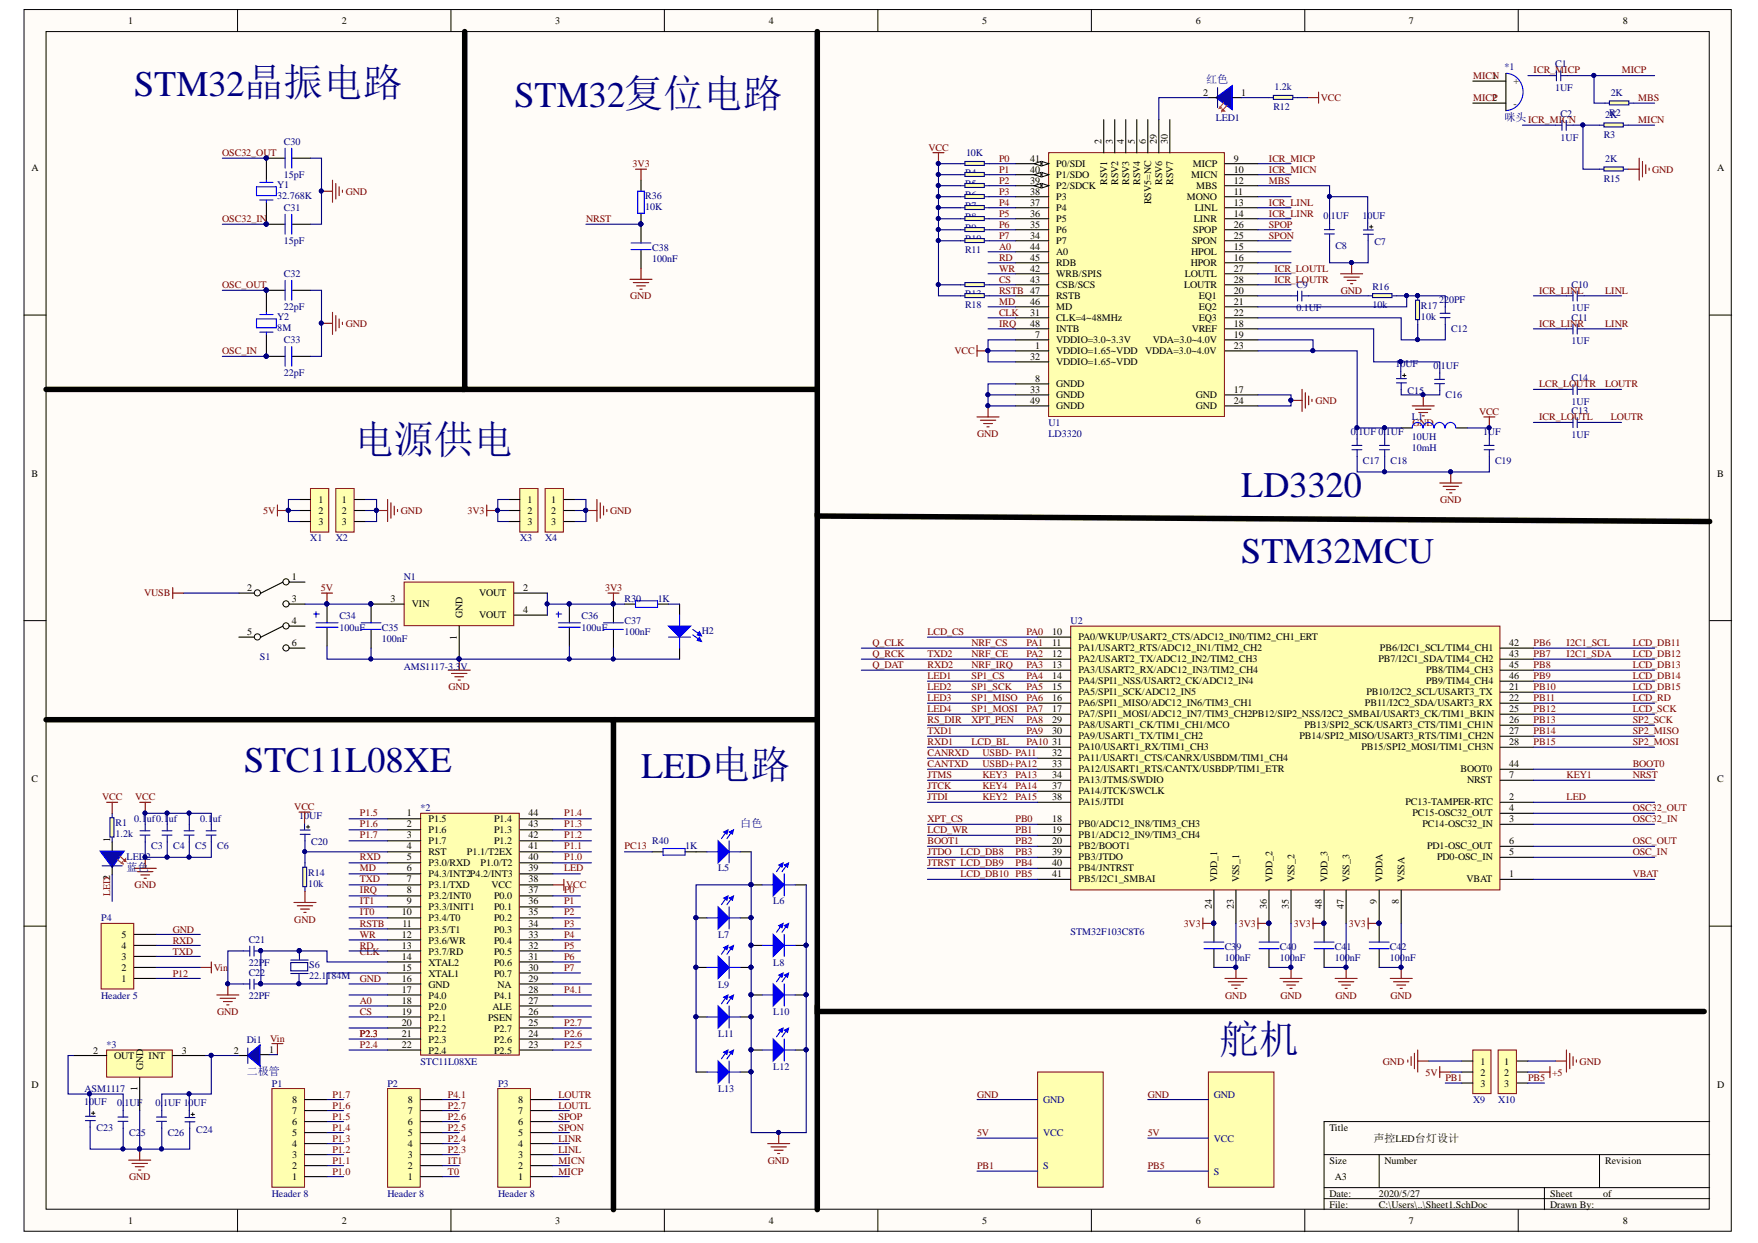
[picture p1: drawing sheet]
<svg xmlns="http://www.w3.org/2000/svg" width="297mm" height="210mm" viewBox="0 0 297 210" stroke-linecap="round" stroke-linejoin="round" font-family="sans-serif">
<defs><g id="words">
<g font-size="6.7" fill="#000080">
<text x="59.9" y="76.5">电源供电</text>
<text x="206" y="177.8">舵机</text>
</g>
<g font-size="6.1" fill="#000080">
<text x="22.7" y="16.1">STM32晶振电路</text>
<text x="86.9" y="18">STM32复位电路</text>
<text x="209.7" y="84">LD3320</text>
<text x="209.7" y="95.1">STM32MCU</text>
<text x="41.3" y="130.4">STC11L08XE</text>
<text x="108.3" y="131.4">LED电路</text>
</g>
<g font-size="1.9" fill="#000080">
<text x="203.8" y="14.1">红色</text>
<text x="254.2" y="20.4">咪头ICR_MICN</text>
<text x="125.1" y="139.7">白色</text>
<text x="21.4" y="147.1">蓝色</text>
<text x="41.7" y="181.5">二极管</text>
</g>
<text font-size="1.9" x="232.1" y="192.8">声控LED台灯设计</text>
<g font-size="1.7">
<text x="21.7" y="4">1</text>
<text x="57.8" y="4">2</text>
<text x="93.8" y="4">3</text>
<text x="129.9" y="4">4</text>
<text x="165.9" y="4">5</text>
<text x="202" y="4">6</text>
<text x="238.1" y="4">7</text>
<text x="274.2" y="4">8</text>
<text x="203.3" y="16.1">2</text>
<text x="209.7" y="16.1">1</text>
<text x="255.7" y="14.3">+</text>
<text x="255.7" y="18">-</text>
<text x="5.3" y="28.9">A</text>
<text x="174" y="27.3">41</text>
<text x="174" y="29.1">40</text>
<text x="178.4" y="28.2">P0/SDI</text>
<text x="186.1" y="24.3" transform="rotate(-90 186.1 24.3)">2</text>
<text x="188" y="24.3" transform="rotate(-90 188 24.3)">3</text>
<text x="189.9" y="24.3" transform="rotate(-90 189.9 24.3)">4</text>
<text x="191.7" y="24.3" transform="rotate(-90 191.7 24.3)">5</text>
<text x="193.6" y="24.3" transform="rotate(-90 193.6 24.3)">6</text>
<text x="195.4" y="24.3" transform="rotate(-90 195.4 24.3)">29</text>
<text x="197.3" y="24.3" transform="rotate(-90 197.3 24.3)">30</text>
<text x="201.5" y="28.2">MICP</text>
<text x="208.5" y="27.3">9</text>
<text x="208.5" y="29.1">10</text>
<text x="290.2" y="28.9">A</text>
<text x="174" y="31">39</text>
<text x="174" y="32.9">38</text>
<text x="174" y="34.7">37</text>
<text x="178.4" y="30.1">P1/SDO</text>
<text x="178.4" y="31.9">P2/SDCK</text>
<text x="178.4" y="33.8">P3</text>
<text x="178.4" y="35.6">P4</text>
<text x="187.1" y="31.2" transform="rotate(-90 187.1 31.2)">RSV1</text>
<text x="188.9" y="31.2" transform="rotate(-90 188.9 31.2)">RSV2</text>
<text x="190.8" y="31.2" transform="rotate(-90 190.8 31.2)">RSV3</text>
<text x="192.7" y="31.2" transform="rotate(-90 192.7 31.2)">RSV4</text>
<text x="194.5" y="34.5" transform="rotate(-90 194.5 34.5)">RSV5=NC</text>
<text x="196.4" y="31.2" transform="rotate(-90 196.4 31.2)">RSV6</text>
<text x="198.2" y="31.2" transform="rotate(-90 198.2 31.2)">RSV7</text>
<text x="200.5" y="33.8">MONO</text>
<text x="201.3" y="30.1">MICN</text>
<text x="201.9" y="35.6">LINL</text>
<text x="202.1" y="31.9">MBS</text>
<text x="208.5" y="31">12</text>
<text x="208.5" y="32.9">11</text>
<text x="208.5" y="34.7">13</text>
<text x="174" y="36.6">36</text>
<text x="174" y="38.4">35</text>
<text x="174" y="40.3">34</text>
<text x="178.4" y="37.5">P5</text>
<text x="178.4" y="39.4">P6</text>
<text x="178.4" y="41.2">P7</text>
<text x="201.4" y="41.2">SPON</text>
<text x="201.6" y="39.4">SPOP</text>
<text x="201.7" y="37.5">LINR</text>
<text x="208.5" y="36.6">14</text>
<text x="208.5" y="38.4">26</text>
<text x="208.5" y="40.3">25</text>
<text x="174" y="42.1">44</text>
<text x="174" y="44">45</text>
<text x="174" y="45.9">42</text>
<text x="174" y="47.7">43</text>
<text x="178.4" y="43.1">A0</text>
<text x="178.4" y="44.9">RDB</text>
<text x="178.4" y="46.8">WRB/SPIS</text>
<text x="200.2" y="46.8">LOUTL</text>
<text x="201.2" y="44.9">HPOR</text>
<text x="201.3" y="43.1">HPOL</text>
<text x="208.5" y="42.1">15</text>
<text x="208.5" y="44">16</text>
<text x="208.5" y="45.9">27</text>
<text x="208.5" y="47.7">28</text>
<text x="174" y="51.4">46</text>
<text x="174" y="53.3">31</text>
<text x="178.4" y="48.7">CSB/SCS</text>
<text x="178.4" y="50.5">RSTB</text>
<text x="178.4" y="52.4">MD</text>
<text x="200.1" y="48.7">LOUTR</text>
<text x="202.5" y="50.5">EQ1</text>
<text x="202.5" y="52.4">EQ2</text>
<text x="208.5" y="49.6">20</text>
<text x="208.5" y="51.4">21</text>
<text x="208.5" y="53.3">22</text>
<text x="174" y="55.2">48</text>
<text x="174.9" y="57">7</text>
<text x="174.9" y="58.9">1</text>
<text x="178.4" y="54.2">CLK=4~48MHz</text>
<text x="178.4" y="56.1">INTB</text>
<text x="178.4" y="57.9">VDDIO=3.0~3.3V</text>
<text x="178.4" y="59.8">VDDIO=1.65~VDD</text>
<text x="193.5" y="59.8">VDDA=3.0~4.0V</text>
<text x="194.8" y="57.9">VDA=3.0~4.0V</text>
<text x="201.4" y="56.1">VREF</text>
<text x="202.5" y="54.2">EQ3</text>
<text x="208.5" y="55.2">18</text>
<text x="208.5" y="57">19</text>
<text x="208.5" y="58.9">23</text>
<text x="174" y="60.7">32</text>
<text x="174.9" y="64.5">8</text>
<text x="178.4" y="61.7">VDDIO=1.65~VDD</text>
<text x="178.4" y="65.4">GNDD</text>
<text x="174" y="66.3">33</text>
<text x="174" y="68.2">49</text>
<text x="178.4" y="67.2">GNDD</text>
<text x="178.4" y="69.1">GNDD</text>
<text x="202" y="67.2">GND</text>
<text x="202" y="69.1">GND</text>
<text x="208.5" y="66.3">17</text>
<text x="208.5" y="68.2">24</text>
<text x="5.3" y="80.5">B</text>
<text x="290.2" y="80.5">B</text>
<text x="53.8" y="84.9">1</text>
<text x="53.8" y="86.8">2</text>
<text x="53.8" y="88.6">3</text>
<text x="57.8" y="84.9">1</text>
<text x="57.8" y="86.8">2</text>
<text x="57.8" y="88.6">3</text>
<text x="89.1" y="84.9">1</text>
<text x="89.1" y="86.8">2</text>
<text x="89.1" y="88.6">3</text>
<text x="93.1" y="84.9">1</text>
<text x="93.1" y="86.8">2</text>
<text x="93.1" y="88.6">3</text>
<text x="41.8" y="99.8">2</text>
<text x="49.3" y="97.9">1</text>
<text x="49.3" y="101.6">3</text>
<text x="66" y="101.6">3</text>
<text x="80.9" y="100.7">VOUT</text>
<text x="88.4" y="99.8">2</text>
<text x="41.8" y="107.2">5</text>
<text x="49.3" y="105.3">4</text>
<text x="69.6" y="102.6">VIN</text>
<text x="78.1" y="104.4" transform="rotate(-90 78.1 104.4)">GND</text>
<text x="80.9" y="104.4">VOUT</text>
<text x="88.4" y="103.5">4</text>
<text x="177.8" y="107.2">10</text>
<text x="49.3" y="109.1">6</text>
<text x="77.2" y="108" transform="rotate(-90 77.2 108)">1</text>
<text x="177.8" y="109.1">11</text>
<text x="177.8" y="110.9">12</text>
<text x="177.8" y="112.8">13</text>
<text x="182.3" y="108.1">PA0/WKUP/USART2_CTS/ADC12_IN0/TIM2_CH1_ERT</text>
<text x="182.3" y="110">PA1/USART2_RTS/ADC12_IN1/TIM2_CH2</text>
<text x="182.3" y="111.8">PA2/USART2_TX/ADC12_IN2/TIM2_CH3</text>
<text x="182.3" y="113.7">PA3/USART2_RX/ADC12_IN3/TIM2_CH4</text>
<text x="232.9" y="111.8">PB7/I2C1_SDA/TIM4_CH2</text>
<text x="233.2" y="110">PB6/I2C1_SCL/TIM4_CH1</text>
<text x="240.9" y="113.7">PB8/TIM4_CH3</text>
<text x="255" y="109.1">42</text>
<text x="255" y="110.9">43</text>
<text x="255" y="112.8">45</text>
<text x="177.8" y="114.6">14</text>
<text x="177.8" y="116.5">15</text>
<text x="177.8" y="118.4">16</text>
<text x="182.3" y="115.6">PA4/SPI1_NSS/USART2_CK/ADC12_IN4</text>
<text x="182.3" y="117.4">PA5/SPI1_SCK/ADC12_IN5</text>
<text x="182.3" y="119.3">PA6/SPI1_MISO/ADC12_IN6/TIM3_CH1</text>
<text x="230.6" y="119.3">PB11/I2C2_SDA/USART3_RX</text>
<text x="230.9" y="117.4">PB10/I2C2_SCL/USART3_TX</text>
<text x="240.9" y="115.6">PB9/TIM4_CH4</text>
<text x="255" y="116.5">21</text>
<text x="255" y="118.4">22</text>
<text x="255" y="114.6">46</text>
<text x="177.8" y="120.2">17</text>
<text x="177.8" y="122.1">29</text>
<text x="177.8" y="123.9">30</text>
<text x="177.8" y="125.8">31</text>
<text x="182.3" y="121.1">PA7/SPI1_MOSI/ADC12_IN7/TIM3_CH2PB12/SIP2_NSS/I2C2_SMBAI/USART3_CK/TIM1_BKIN</text>
<text x="182.3" y="123">PA8/USART1_CK/TIM1_CH1/MCO</text>
<text x="182.3" y="124.9">PA9/USART1_TX/TIM1_CH2</text>
<text x="219.5" y="124.9">PB14/SPI2_MISO/USART3_RTS/TIM1_CH2N</text>
<text x="220.4" y="123">PB13/SPI2_SCK/USART3_CTS/TIM1_CH1N</text>
<text x="255" y="120.2">25</text>
<text x="255" y="122.1">26</text>
<text x="255" y="123.9">27</text>
<text x="255" y="125.8">28</text>
<text x="177.8" y="127.6">32</text>
<text x="177.8" y="129.5">33</text>
<text x="177.8" y="131.4">34</text>
<text x="182.3" y="126.7">PA10/USART1_RX/TIM1_CH3</text>
<text x="182.3" y="128.6">PA11/USART1_CTS/CANRX/USBDM/TIM1_CH4</text>
<text x="182.3" y="130.4">PA12/USART1_RTS/CANTX/USBDP/TIM1_ETR</text>
<text x="230" y="126.7">PB15/SPI2_MOSI/TIM1_CH3N</text>
<text x="246.8" y="130.4">BOOT0</text>
<text x="255" y="131.4">7</text>
<text x="255" y="129.5">44</text>
<text x="5.3" y="132.1">C</text>
<text x="68.8" y="137.9">1</text>
<text x="89.3" y="137.9">44</text>
<text x="177.8" y="133.2">37</text>
<text x="177.8" y="135.1">38</text>
<text x="182.3" y="132.3">PA13/JTMS/SWDIO</text>
<text x="182.3" y="134.2">PA14/JTCK/SWCLK</text>
<text x="182.3" y="136">PA15/JTDI</text>
<text x="237.5" y="136">PC13-TAMPER-RTC</text>
<text x="238.7" y="137.9">PC15-OSC32_OUT</text>
<text x="247.9" y="132.3">NRST</text>
<text x="255" y="135.1">2</text>
<text x="255" y="136.9">4</text>
<text x="290.2" y="132.1">C</text>
<text x="18.6" y="142.2" transform="rotate(-90 18.6 142.2)">1</text>
<text x="68.8" y="139.7">2</text>
<text x="68.8" y="141.6">3</text>
<text x="68.8" y="143.4">4</text>
<text x="72.4" y="138.8">P1.5</text>
<text x="72.4" y="140.7">P1.6</text>
<text x="72.4" y="142.5">P1.7</text>
<text x="83.5" y="142.5">P1.2</text>
<text x="83.5" y="140.7">P1.3</text>
<text x="83.5" y="138.8">P1.4</text>
<text x="89.3" y="143.4">41</text>
<text x="89.3" y="141.6">42</text>
<text x="89.3" y="139.7">43</text>
<text x="177.8" y="138.8">18</text>
<text x="177.8" y="140.7">19</text>
<text x="177.8" y="142.5">20</text>
<text x="182.3" y="139.7">PB0/ADC12_IN8/TIM3_CH3</text>
<text x="182.3" y="141.6">PB1/ADC12_IN9/TIM3_CH4</text>
<text x="182.3" y="143.4">PB2/BOOT1</text>
<text x="240.4" y="139.7">PC14-OSC32_IN</text>
<text x="241.1" y="143.4">PD1-OSC_OUT</text>
<text x="255" y="138.8">3</text>
<text x="255" y="142.5">6</text>
<text x="68.8" y="145.3">5</text>
<text x="68.8" y="147.2">6</text>
<text x="68.8" y="149">7</text>
<text x="72.4" y="144.4">RST</text>
<text x="72.4" y="146.2">P3.0/RXD</text>
<text x="72.4" y="148.1">P4.3/INT2P4.2/INT3</text>
<text x="72.4" y="150">P3.1/TXD</text>
<text x="78.9" y="144.4">P1.1/T2EX</text>
<text x="81.2" y="146.2">P1.0/T2</text>
<text x="83" y="150">VCC</text>
<text x="89.3" y="149">38</text>
<text x="89.3" y="147.2">39</text>
<text x="89.3" y="145.3">40</text>
<text x="177.8" y="144.4">39</text>
<text x="177.8" y="146.2">40</text>
<text x="177.8" y="148.1">41</text>
<text x="182.3" y="145.3">PB3/JTDO</text>
<text x="182.3" y="147.2">PB4/JNTRST</text>
<text x="182.3" y="149">PB5/I2C1_SMBAI</text>
<text x="205.7" y="149" transform="rotate(-90 205.7 149)">VDD_1</text>
<text x="209.4" y="149" transform="rotate(-90 209.4 149)">VSS_1</text>
<text x="215" y="149" transform="rotate(-90 215 149)">VDD_2</text>
<text x="218.7" y="149" transform="rotate(-90 218.7 149)">VSS_2</text>
<text x="224.3" y="149" transform="rotate(-90 224.3 149)">VDD_3</text>
<text x="228" y="149" transform="rotate(-90 228 149)">VSS_3</text>
<text x="233.6" y="149" transform="rotate(-90 233.6 149)">VDDA</text>
<text x="237.3" y="149" transform="rotate(-90 237.3 149)">VSSA</text>
<text x="242.8" y="145.3">PD0-OSC_IN</text>
<text x="247.8" y="149">VBAT</text>
<text x="255" y="148.1">1</text>
<text x="255" y="144.4">5</text>
<text x="67.9" y="154.6">10</text>
<text x="68.8" y="150.9">8</text>
<text x="68.8" y="152.7">9</text>
<text x="72.4" y="151.8">P3.2/INT0</text>
<text x="72.4" y="153.7">P3.3/INIT1</text>
<text x="72.4" y="155.5">P3.4/T0</text>
<text x="83.5" y="155.5">P0.2</text>
<text x="83.5" y="153.7">P0.1</text>
<text x="83.5" y="151.8">P0.0</text>
<text x="89.3" y="154.6">35</text>
<text x="89.3" y="152.7">36</text>
<text x="89.3" y="150.9">37</text>
<text x="204.7" y="153.5" transform="rotate(-90 204.7 153.5)">24</text>
<text x="208.5" y="153.5" transform="rotate(-90 208.5 153.5)">23</text>
<text x="214" y="153.5" transform="rotate(-90 214 153.5)">36</text>
<text x="217.8" y="153.5" transform="rotate(-90 217.8 153.5)">35</text>
<text x="223.4" y="153.5" transform="rotate(-90 223.4 153.5)">48</text>
<text x="227.1" y="153.5" transform="rotate(-90 227.1 153.5)">47</text>
<text x="232.7" y="152.7" transform="rotate(-90 232.7 152.7)">9</text>
<text x="236.4" y="152.7" transform="rotate(-90 236.4 152.7)">8</text>
<text x="20.6" y="160.3">4</text>
<text x="20.6" y="158.4">5</text>
<text x="67.9" y="158.4">12</text>
<text x="67.9" y="160.3">13</text>
<text x="68" y="156.5">11</text>
<text x="72.4" y="157.5">P3.5/T1</text>
<text x="72.4" y="159.3">P3.6/WR</text>
<text x="72.4" y="161.2">P3.7/RD</text>
<text x="83.5" y="161.2">P0.5</text>
<text x="83.5" y="159.3">P0.4</text>
<text x="83.5" y="157.5">P0.3</text>
<text x="89.3" y="160.3">32</text>
<text x="89.3" y="158.4">33</text>
<text x="89.3" y="156.5">34</text>
<text x="20.6" y="165.8">1</text>
<text x="20.6" y="164">2</text>
<text x="20.6" y="162.1">3</text>
<text x="67.9" y="162.1">14</text>
<text x="67.9" y="164">15</text>
<text x="67.9" y="165.8">16</text>
<text x="67.9" y="167.7">17</text>
<text x="72.4" y="163">XTAL2</text>
<text x="72.4" y="164.9">XTAL1</text>
<text x="72.4" y="166.8">GND</text>
<text x="83.5" y="164.9">P0.7</text>
<text x="83.5" y="163">P0.6</text>
<text x="84.1" y="166.8">NA</text>
<text x="89.3" y="167.7">28</text>
<text x="89.3" y="165.8">29</text>
<text x="89.3" y="164">30</text>
<text x="89.3" y="162.1">31</text>
<text x="67.9" y="169.6">18</text>
<text x="67.9" y="171.4">19</text>
<text x="67.9" y="173.3">20</text>
<text x="72.4" y="168.6">P4.0</text>
<text x="72.4" y="170.5">P2.0</text>
<text x="72.4" y="172.3">P2.1</text>
<text x="82.5" y="172.3">PSEN</text>
<text x="83.2" y="170.5">ALE</text>
<text x="83.5" y="168.6">P4.1</text>
<text x="89.3" y="173.3">25</text>
<text x="89.3" y="171.4">26</text>
<text x="89.3" y="169.6">27</text>
<text x="15.7" y="177.9">2</text>
<text x="19.3" y="178.8">OUT</text>
<text x="25.1" y="178.8">INT</text>
<text x="30.7" y="177.9">3</text>
<text x="39.5" y="177.9">2</text>
<text x="45.5" y="177.7">1</text>
<text x="67.9" y="175.1">21</text>
<text x="67.9" y="177">22</text>
<text x="72.4" y="174.2">P2.2</text>
<text x="72.4" y="176.1">P2.3</text>
<text x="72.4" y="177.9">P2.4</text>
<text x="83.5" y="177.9">P2.5</text>
<text x="83.5" y="176.1">P2.6</text>
<text x="83.5" y="174.2">P2.7</text>
<text x="89.3" y="177">23</text>
<text x="89.3" y="175.1">24</text>
<text x="250.2" y="179.8">1</text>
<text x="254.1" y="179.8">1</text>
<text x="5.3" y="183.7">D</text>
<text x="23.3" y="184.3" transform="rotate(-90 23.3 184.3)">1</text>
<text x="24.2" y="180.6" transform="rotate(-90 24.2 180.6)">GND</text>
<text x="250.2" y="181.6">2</text>
<text x="250.2" y="183.5">3</text>
<text x="254.1" y="181.6">2</text>
<text x="254.1" y="183.5">3</text>
<text x="290.2" y="183.7">D</text>
<text x="49.4" y="191.9">5</text>
<text x="49.4" y="190">6</text>
<text x="49.4" y="188.1">7</text>
<text x="49.4" y="186.3">8</text>
<text x="68.9" y="191.9">5</text>
<text x="68.9" y="190">6</text>
<text x="68.9" y="188.1">7</text>
<text x="68.9" y="186.3">8</text>
<text x="87.5" y="191.9">5</text>
<text x="87.5" y="190">6</text>
<text x="87.5" y="188.1">7</text>
<text x="87.5" y="186.3">8</text>
<text x="224.6" y="190.9">Title</text>
<text x="49.4" y="197.4">2</text>
<text x="49.4" y="195.6">3</text>
<text x="49.4" y="193.7">4</text>
<text x="68.9" y="197.4">2</text>
<text x="68.9" y="195.6">3</text>
<text x="68.9" y="193.7">4</text>
<text x="87.5" y="197.4">2</text>
<text x="87.5" y="195.6">3</text>
<text x="87.5" y="193.7">4</text>
<text x="224.6" y="196.5">Size</text>
<text x="233.9" y="196.5">Number</text>
<text x="271.2" y="196.5">Revision</text>
<text x="49.4" y="199.3">1</text>
<text x="68.9" y="199.3">1</text>
<text x="87.5" y="199.3">1</text>
<text x="224.6" y="202.1">Date:</text>
<text x="224.6" y="203.9">File:</text>
<text x="225.6" y="199.3">A3</text>
<text x="233" y="202.1">2020/5/27</text>
<text x="233" y="203.9">C:\Users\..\Sheet1.SchDoc</text>
<text x="261.9" y="202.1">Sheet</text>
<text x="261.9" y="203.9">Drawn By:</text>
<text x="270.9" y="202.1">of</text>
<text x="21.7" y="206.7">1</text>
<text x="57.8" y="206.7">2</text>
<text x="93.8" y="206.7">3</text>
<text x="129.9" y="206.7">4</text>
<text x="165.9" y="206.7">5</text>
<text x="202" y="206.7">6</text>
<text x="238.1" y="206.7">7</text>
<text x="274.2" y="206.7">8</text>
</g>
<g font-size="1.7" fill="#000080">
<text x="254.2" y="11.8">*1</text>
<text x="262.8" y="11.4">C1</text>
<text x="215.3" y="15.2">1.2k</text>
<text x="262.8" y="15.4">1UF</text>
<text x="272.1" y="16.1">2K</text>
<text x="205.4" y="20.4">LED1</text>
<text x="215.1" y="18.6">R12</text>
<text x="263.7" y="19.8">C2</text>
<text x="263.7" y="23.7">1UF</text>
<text x="271" y="23.2">R3</text>
<text x="271.2" y="19.8">2K</text>
<text x="271.9" y="19.5">R2</text>
<text x="48" y="24.5">C30</text>
<text x="163.1" y="29.7">R4</text>
<text x="163.2" y="26.4">10K</text>
<text x="271.2" y="27.3">2K</text>
<text x="46.9" y="31.8">Y1</text>
<text x="46.9" y="33.6">32.768K</text>
<text x="48" y="35.6">C31</text>
<text x="48" y="30.1">15pF</text>
<text x="109" y="33.6">R36</text>
<text x="109" y="35.5">10K</text>
<text x="163.1" y="31.6">R5</text>
<text x="163.1" y="33.4">R6</text>
<text x="163.1" y="35.3">R7</text>
<text x="271" y="30.7">R15</text>
<text x="48" y="41.2">15pF</text>
<text x="163.1" y="37.2">R8</text>
<text x="163.1" y="39">R9</text>
<text x="163.1" y="40.9">R10</text>
<text x="223.6" y="36.9">0.1UF</text>
<text x="225.6" y="42">C8</text>
<text x="230.2" y="36.9">10UF</text>
<text x="232.2" y="41.4">C7</text>
<text x="48" y="46.8">C32</text>
<text x="110.2" y="42.3">C38</text>
<text x="110.2" y="44.2">100nF</text>
<text x="163.1" y="42.7">R11</text>
<text x="48" y="52.4">22pF</text>
<text x="163.1" y="50.2">R13</text>
<text x="163.1" y="52">R18</text>
<text x="219" y="48.6">C9</text>
<text x="219" y="52.5">0.1UF</text>
<text x="231.9" y="49">R16</text>
<text x="231.9" y="52">10k</text>
<text x="240.1" y="52.2">R17</text>
<text x="243.1" y="51.1">220PF</text>
<text x="265.6" y="48.6">C10</text>
<text x="265.6" y="52.5">1UF</text>
<text x="46.9" y="54.1">Y2</text>
<text x="46.9" y="55.9">8M</text>
<text x="48" y="57.9">C33</text>
<text x="240.1" y="54.1">10k</text>
<text x="245.2" y="56.1">C12</text>
<text x="265.6" y="54.1">C11</text>
<text x="265.6" y="58.1">1UF</text>
<text x="48" y="63.5">22pF</text>
<text x="235.8" y="62">10UF</text>
<text x="242.2" y="62.3">0.1UF</text>
<text x="265.6" y="64.4">C14</text>
<text x="177.2" y="71.9">U1</text>
<text x="237.8" y="66.5">C15</text>
<text x="238.6" y="71">L1</text>
<text x="244.2" y="67.2">C16</text>
<text x="265.6" y="68.3">1UF</text>
<text x="265.6" y="69.9">C13</text>
<text x="177.2" y="73.7">LD3320</text>
<text x="228.3" y="73.4">0.1UF 0.1UF</text>
<text x="238.6" y="76.2">10mH</text>
<text x="238.6" y="74.3">10UH</text>
<text x="250.6" y="73.4">1UF</text>
<text x="265.6" y="73.9">1UF</text>
<text x="230.3" y="78.4">C17</text>
<text x="234.9" y="78.4">C18</text>
<text x="252.6" y="78.4">C19</text>
<text x="52.4" y="91.4">X1</text>
<text x="56.7" y="91.4">X2</text>
<text x="87.9" y="91.4">X3</text>
<text x="92.1" y="91.4">X4</text>
<text x="68.2" y="97.9">N1</text>
<text x="105.5" y="101.6">R30</text>
<text x="111.1" y="101.6">1K</text>
<text x="57.3" y="104.6">C34</text>
<text x="57.3" y="106.5">100uF</text>
<text x="64.5" y="106.5">C35</text>
<text x="98.3" y="104.6">C36</text>
<text x="98.3" y="106.5">100uF</text>
<text x="105.5" y="105.3">C37</text>
<text x="105.5" y="107.2">100nF</text>
<text x="118.6" y="107">H2</text>
<text x="180.9" y="105.3">U2</text>
<text x="43.9" y="111.5">S1</text>
<text x="64.5" y="108.4">100nF</text>
<text x="68.2" y="113.2">AMS1117-3.3V</text>
<text x="71" y="136.9">*2</text>
<text x="19.5" y="139.6">R1</text>
<text x="19.5" y="141.4">1.2k</text>
<text x="22.7" y="138.8">0.1uf0.1uf</text>
<text x="25.5" y="143.4">C3</text>
<text x="29.3" y="143.4">C4</text>
<text x="33" y="143.4">C5</text>
<text x="33.8" y="138.8">0.1uf</text>
<text x="36.7" y="143.4">C6</text>
<text x="50.6" y="138.3">10UF</text>
<text x="52.6" y="142.7">C20</text>
<text x="110.2" y="142.5">R40</text>
<text x="115.8" y="143.4">1K</text>
<text x="21.4" y="145.2">LED2</text>
<text x="52.1" y="147.9">R14</text>
<text x="52.1" y="149.8">10k</text>
<text x="121.4" y="147.2">L5</text>
<text x="17.1" y="155.5">P4</text>
<text x="130.7" y="152.7">L6</text>
<text x="42" y="159.2">C21</text>
<text x="121.4" y="158.4">L7</text>
<text x="180.9" y="157.8">STM32F103C8T6</text>
<text x="206.9" y="160.4">C39</text>
<text x="216.2" y="160.4">C40</text>
<text x="225.6" y="160.4">C41</text>
<text x="234.9" y="160.4">C42</text>
<text x="42" y="163.1">22PF</text>
<text x="42" y="164.8">C22</text>
<text x="52.3" y="163.5">S6</text>
<text x="52.3" y="165.3">22.1184M</text>
<text x="121.4" y="166.8">L9</text>
<text x="130.7" y="163">L8</text>
<text x="206.9" y="162.3">100nF</text>
<text x="216.2" y="162.3">100nF</text>
<text x="225.6" y="162.3">100nF</text>
<text x="234.9" y="162.3">100nF</text>
<text x="17.1" y="168.6">Header 5</text>
<text x="42" y="168.7">22PF</text>
<text x="130.7" y="171.4">L10</text>
<text x="18" y="177">*3</text>
<text x="41.7" y="176.1">Di1</text>
<text x="71" y="179.8">STC11L08XE</text>
<text x="121.4" y="175.1">L11</text>
<text x="14.3" y="184.4">ASM1117</text>
<text x="45.9" y="183.5">P1</text>
<text x="65.5" y="183.5">P2</text>
<text x="84.1" y="183.5">P3</text>
<text x="121.4" y="184.4">L13</text>
<text x="130.7" y="180.7">L12</text>
<text x="205.1" y="185.4">GND</text>
<text x="14.2" y="186.6">10UF</text>
<text x="16.3" y="191">C23</text>
<text x="19.8" y="186.8">0.1UF</text>
<text x="21.8" y="191.8">C25</text>
<text x="26.3" y="186.8">0.1UF 10UF</text>
<text x="28.3" y="191.8">C26</text>
<text x="33.2" y="191.3">C24</text>
<text x="176.2" y="186.3">GND</text>
<text x="176.2" y="191.9">VCC</text>
<text x="248.9" y="186.3">X9</text>
<text x="253.1" y="186.3">X10</text>
<text x="176.2" y="197.4">S</text>
<text x="205.1" y="192.8">VCC</text>
<text x="45.9" y="202.1">Header 8</text>
<text x="65.5" y="202.1">Header 8</text>
<text x="84.1" y="202.1">Header 8</text>
<text x="205.1" y="198.4">S</text>
</g>
<g font-size="1.7" fill="#800000">
<text x="223.2" y="17.1">VCC</text>
<text x="248.9" y="13.3">MIC1</text>
<text x="248.9" y="17.1">MIC2</text>
<text x="252.1" y="13.3">N</text>
<text x="252.1" y="17.1">P</text>
<text x="259.1" y="12.4">ICR_MICP</text>
<text x="274" y="12.4">MICP</text>
<text x="276.8" y="17.1">MBS</text>
<text x="276.8" y="20.8">MICN</text>
<text x="37.5" y="26.4">OSC32_OUT</text>
<text x="106.9" y="28.2">3V3</text>
<text x="156.9" y="25.4">VCC</text>
<text x="168.8" y="27.3">P0</text>
<text x="168.8" y="29.1">P1</text>
<text x="214.4" y="27.3">ICR_MICP</text>
<text x="214.4" y="29.1">ICR_MICN</text>
<text x="279.2" y="29.1">GND</text>
<text x="58.4" y="32.9">GND</text>
<text x="168.8" y="31">P2</text>
<text x="168.8" y="32.9">P3</text>
<text x="168.8" y="34.7">P4</text>
<text x="214.4" y="34.7">ICR_LINL</text>
<text x="214.4" y="31">MBS</text>
<text x="37.5" y="37.5">OSC32_IN</text>
<text x="99" y="37.5">NRST</text>
<text x="168.8" y="36.6">P5</text>
<text x="168.8" y="38.4">P6</text>
<text x="168.8" y="40.3">P7</text>
<text x="214.4" y="36.6">ICR_LINR</text>
<text x="214.4" y="38.4">SPOP</text>
<text x="214.4" y="40.3">SPON</text>
<text x="168.8" y="42.1">A0</text>
<text x="168.8" y="44">RD</text>
<text x="168.8" y="45.9">WR</text>
<text x="168.8" y="47.7">CS</text>
<text x="215.3" y="45.9">ICR_LOUTL</text>
<text x="215.3" y="47.7">ICR_LOUTR</text>
<text x="37.5" y="48.7">OSC_OUT</text>
<text x="106.5" y="50.5">GND</text>
<text x="168.8" y="49.6">RSTB 47</text>
<text x="168.8" y="51.4">MD</text>
<text x="168.8" y="53.3">CLK</text>
<text x="226.6" y="49.6">GND</text>
<text x="260.1" y="49.6">ICR_LINL</text>
<text x="271.2" y="49.6">LINL</text>
<text x="37.5" y="59.8">OSC_IN</text>
<text x="58.4" y="55.2">GND</text>
<text x="161.3" y="59.8">VCC</text>
<text x="168.8" y="55.2">IRQ</text>
<text x="260.1" y="55.2">ICR_LINR</text>
<text x="271.2" y="55.2">LINR</text>
<text x="260.1" y="65.4">LCR_LOUTR</text>
<text x="271.2" y="65.4">LOUTR</text>
<text x="222.3" y="68.2">GND</text>
<text x="238.7" y="71.9">GND</text>
<text x="249.9" y="70">VCC</text>
<text x="260.1" y="71">ICR_LOUTL</text>
<text x="272.1" y="71">LOUTR</text>
<text x="165.1" y="73.7">GND</text>
<text x="44.5" y="86.8">5V</text>
<text x="67.7" y="86.8">GND</text>
<text x="79" y="86.8">3V3</text>
<text x="103.1" y="86.8">GND</text>
<text x="243.3" y="84.9">GND</text>
<text x="24.4" y="100.7">VUSB</text>
<text x="54.2" y="99.8">5V</text>
<text x="102.2" y="99.8">3V3</text>
<text x="156.7" y="107.2">LCD_CS</text>
<text x="173.5" y="107.2">PA0</text>
<text x="147.4" y="110.9">Q_RCK</text>
<text x="147.4" y="109.1">Q_CLK</text>
<text x="147.4" y="112.8">Q_DAT</text>
<text x="156.7" y="110.9">TXD2</text>
<text x="156.7" y="112.8">RXD2</text>
<text x="164.2" y="112.8">NRF_IRQ</text>
<text x="164.2" y="110.9">NRF_CE</text>
<text x="164.2" y="109.1">NRF_CS</text>
<text x="173.5" y="109.1">PA1</text>
<text x="173.5" y="110.9">PA2</text>
<text x="173.5" y="112.8">PA3</text>
<text x="259.1" y="109.1">PB6</text>
<text x="259.1" y="110.9">PB7</text>
<text x="259.1" y="112.8">PB8</text>
<text x="264.7" y="109.1">I2C1_SCL</text>
<text x="264.7" y="110.9">I2C1_SDA</text>
<text x="275.9" y="109.1">LCD_DB11</text>
<text x="275.9" y="110.9">LCD_DB12</text>
<text x="275.9" y="112.8">LCD_DB13</text>
<text x="75.8" y="116.5">GND</text>
<text x="156.7" y="114.6">LED1</text>
<text x="156.7" y="116.5">LED2</text>
<text x="156.7" y="118.4">LED3</text>
<text x="164.2" y="118.4">SP1_MISO</text>
<text x="164.2" y="116.5">SP1_SCK</text>
<text x="164.2" y="114.6">SP1_CS</text>
<text x="173.5" y="114.6">PA4</text>
<text x="173.5" y="116.5">PA5</text>
<text x="173.5" y="118.4">PA6</text>
<text x="259.1" y="114.6">PB9</text>
<text x="259.1" y="116.5">PB10</text>
<text x="259.1" y="118.4">PB11</text>
<text x="275.9" y="114.6">LCD_DB14</text>
<text x="275.9" y="116.5">LCD_DB15</text>
<text x="275.9" y="118.4">LCD_RD</text>
<text x="156.7" y="125.8">RXD1</text>
<text x="156.7" y="123.9">TXD1</text>
<text x="156.7" y="122.1">RS_DIR</text>
<text x="156.7" y="120.2">LED4</text>
<text x="164.2" y="125.8">LCD_BL</text>
<text x="164.2" y="120.2">SP1_MOSI</text>
<text x="164.2" y="122.1">XPT_PEN</text>
<text x="173.5" y="120.2">PA7</text>
<text x="173.5" y="122.1">PA8</text>
<text x="173.5" y="123.9">PA9</text>
<text x="173.5" y="125.8">PA10</text>
<text x="259.1" y="120.2">PB12</text>
<text x="259.1" y="122.1">PB13</text>
<text x="259.1" y="123.9">PB14</text>
<text x="259.1" y="125.8">PB15</text>
<text x="275.9" y="120.2">LCD_SCK</text>
<text x="275.9" y="123.9">SP2_MISO</text>
<text x="275.9" y="125.8">SP2_MOSI</text>
<text x="275.9" y="122.1">SP2_SCK</text>
<text x="156.7" y="131.4">JTMS</text>
<text x="156.7" y="127.6">CANRXD</text>
<text x="156.7" y="129.5">CANTXD</text>
<text x="166" y="131.4">KEY3</text>
<text x="166" y="127.6">USBD- PA11</text>
<text x="166" y="129.5">USBD+PA12</text>
<text x="171.6" y="131.4">PA13</text>
<text x="264.7" y="131.4">KEY1</text>
<text x="275.9" y="131.4">NRST</text>
<text x="275.9" y="129.5">BOOT0</text>
<text x="17.3" y="135.1">VCC</text>
<text x="22.8" y="135.1">VCC</text>
<text x="49.7" y="136.8">VCC</text>
<text x="60.8" y="137.9">P1.5</text>
<text x="95.3" y="137.9">P1.4</text>
<text x="156.7" y="135.1">JTDI</text>
<text x="156.7" y="133.2">JTCK</text>
<text x="166" y="135.1">KEY2</text>
<text x="166" y="133.2">KEY4</text>
<text x="171.6" y="133.2">PA14</text>
<text x="171.6" y="135.1">PA15</text>
<text x="264.7" y="135.1">LED</text>
<text x="275.9" y="136.9">OSC32_OUT</text>
<text x="60.8" y="139.7">P1.6</text>
<text x="60.8" y="141.6">P1.7</text>
<text x="95.3" y="139.7">P1.3</text>
<text x="95.3" y="141.6">P1.2</text>
<text x="95.3" y="143.4">P1.1</text>
<text x="105.5" y="143.4">PC13</text>
<text x="156.7" y="142.5">BOOT1</text>
<text x="156.7" y="140.7">LCD_WR</text>
<text x="156.7" y="138.8">XPT_CS</text>
<text x="171.6" y="138.8">PB0</text>
<text x="171.6" y="140.7">PB1</text>
<text x="171.6" y="142.5">PB2</text>
<text x="275.9" y="142.5">OSC_OUT</text>
<text x="275.9" y="138.8">OSC32_IN</text>
<text x="22.7" y="150">GND</text>
<text x="60.8" y="147.2">MD</text>
<text x="60.8" y="145.3">RXD</text>
<text x="60.8" y="149">TXD</text>
<text x="95.3" y="147.2">LED</text>
<text x="95.3" y="145.3">P1.0</text>
<text x="95.6" y="150">VCC</text>
<text x="156.7" y="146.2">JTRST LCD_DB9</text>
<text x="156.7" y="144.4">JTDO</text>
<text x="162.3" y="144.4">LCD_DB8</text>
<text x="162.3" y="148.1">LCD_DB10 PB5</text>
<text x="171.6" y="144.4">PB3</text>
<text x="171.6" y="146.2">PB4</text>
<text x="275.9" y="144.4">OSC_IN</text>
<text x="275.9" y="148.1">VBAT</text>
<text x="18.6" y="151.3" transform="rotate(-90 18.6 151.3)">LED2</text>
<text x="49.7" y="155.8">GND</text>
<text x="60.8" y="150.9">IRQ</text>
<text x="60.8" y="152.7">IT1</text>
<text x="60.8" y="154.6">IT0</text>
<text x="95.3" y="152.7">P1</text>
<text x="95.3" y="154.6">P2</text>
<text x="95.3" y="150.9">P0</text>
<text x="29.2" y="157.5">GND</text>
<text x="29.2" y="159.3">RXD</text>
<text x="29.2" y="161.2">TXD</text>
<text x="60.8" y="160.3">RD</text>
<text x="60.8" y="158.4">WR</text>
<text x="60.8" y="161.2">CLK</text>
<text x="60.8" y="156.5">RSTB</text>
<text x="95.3" y="156.5">P3</text>
<text x="95.3" y="158.4">P4</text>
<text x="95.3" y="160.3">P5</text>
<text x="200" y="156.5">3V3</text>
<text x="209.3" y="156.5">3V3</text>
<text x="218.6" y="156.5">3V3</text>
<text x="227.9" y="156.5">3V3</text>
<text x="29.2" y="164.9">P12</text>
<text x="36.1" y="164">Vin</text>
<text x="60.8" y="165.8">GND</text>
<text x="95.3" y="162.1">P6</text>
<text x="95.3" y="164">P7</text>
<text x="95.3" y="167.7">P4.1</text>
<text x="36.7" y="171.4">GND</text>
<text x="60.8" y="171.4">CS</text>
<text x="60.8" y="169.6">A0</text>
<text x="95.3" y="173.3">P2.7</text>
<text x="207" y="168.6">GND</text>
<text x="216.3" y="168.6">GND</text>
<text x="225.6" y="168.6">GND</text>
<text x="234.9" y="168.6">GND</text>
<text x="45.7" y="175.9">Vin</text>
<text x="60.8" y="175.1">P2.3</text>
<text x="60.8" y="177">P2.4</text>
<text x="95.3" y="175.1">P2.6</text>
<text x="95.3" y="177">P2.5</text>
<text x="233.7" y="179.8">GND</text>
<text x="266.9" y="179.8">GND</text>
<text x="56.2" y="185.4">P1.7</text>
<text x="75.7" y="185.4">P4.1</text>
<text x="94.4" y="185.4">LOUTR</text>
<text x="165.1" y="185.4">GND</text>
<text x="193.9" y="185.4">GND</text>
<text x="240.9" y="181.6">5V</text>
<text x="244.2" y="182.6">PB1</text>
<text x="258.2" y="182.6">PB5</text>
<text x="262.3" y="181.6">+5</text>
<text x="56.2" y="190.9">P1.4</text>
<text x="56.2" y="189.1">P1.5</text>
<text x="56.2" y="187.2">P1.6</text>
<text x="75.7" y="190.9">P2.5</text>
<text x="75.7" y="189.1">P2.6</text>
<text x="75.7" y="187.2">P2.7</text>
<text x="94.4" y="187.2">LOUTL</text>
<text x="94.4" y="189.1">SPOP</text>
<text x="94.4" y="190.9">SPON</text>
<text x="165.1" y="191.9">5V</text>
<text x="193.9" y="191.9">5V</text>
<text x="56.2" y="196.5">P1.1</text>
<text x="56.2" y="194.6">P1.2</text>
<text x="56.2" y="192.8">P1.3</text>
<text x="75.7" y="196.5">IT1</text>
<text x="75.7" y="194.6">P2.3</text>
<text x="75.7" y="192.8">P2.4</text>
<text x="94.4" y="192.8">LINR</text>
<text x="94.4" y="194.6">LINL</text>
<text x="94.4" y="196.5">MICN</text>
<text x="129.7" y="196.5">GND</text>
<text x="165.1" y="197.4">PB1</text>
<text x="193.9" y="197.4">PB5</text>
<text x="21.8" y="199.3">GND</text>
<text x="56.2" y="198.4">P1.0</text>
<text x="75.7" y="198.4">T0</text>
<text x="94.4" y="198.4">MICP</text>
</g>
</g></defs>
<g fill="#fffcf8" stroke="#000" stroke-width=".17">
<path d="M4.1 1.6h288.4v206.3h-288.4z"/>
<path d="M7.8 5.3h281v198.9h-281z"/>
</g>
<g fill="none" stroke="#000" stroke-width=".17">
<path d="M40.1 1.6v3.7M76.2 1.6v3.7M112.3 1.6v3.7M148.3 1.6v3.7M184.4 1.6v3.7M220.5 1.6v3.7M256.5 1.6v3.7M4.1 53.2h3.7M288.9 53.2h3.7M4.1 104.8h3.7M288.9 104.8h3.7M4.1 156.4h3.7"/>
<path d="M288.9 156.4h3.7M223.7 195h65.2M233 195v5.6M270.3 195v5.6M288.9 189.4h-65.2v14.9M40.1 204.3v3.7M76.2 204.3v3.7M112.3 204.3v3.7M148.3 204.3v3.7M184.4 204.3v3.7M220.5 204.3v3.7M223.7 200.6h65.2"/>
<path d="M223.7 202.4h65.2M256.5 204.3v3.7M261 200.6v3.7"/>
</g>
<g fill="none" stroke="#0c0087" stroke-width=".19">
<path d="M24.5 139.2v1.1M28.3 139.2v1.1M32 139.2v1.1M35.7 139.2v1.1M23.7 141h1.6M23.7 140.3h1.6M24.5 141.1v1.1M27.4 141h1.7M27.4 140.3h1.7M28.3 141.1v1.1M31.1 141h1.7M31.1 140.3h1.7"/>
<path d="M32 141.1v1.1M34.8 141h1.7M34.8 140.3h1.7M35.7 141.1v1.1"/>
</g>
<path d="M23.6 135.5h1.9M24.5 135.5v1.8M22.7 146.6h3.7M23.2 147.2h2.6M23.8 147.8h1.5M24.4 148.3h.3M24.5 144.8v1.8" fill="none" stroke="#800000" stroke-width=".19"/>
<g fill="#000080" stroke="#000080" stroke-width=".17">
<circle cx="24.5" cy="137.3" r=".33"/>
<circle cx="24.5" cy="144.7" r=".33"/>
</g>
<path d="M177.2 25.8h29.7v44.5h-29.7z" fill="#ffffb0" stroke="#800000" stroke-width=".17"/>
<path d="M171.6 27.6h5.6" fill="none" stroke="#000" stroke-width=".19"/>
<path d="M176.1 27.3l1.1 .3-1.1 .4z" fill="#fffcf8"/>
<path d="M176.1 27.3l1.1 .3-1.1 .4z" fill="none" stroke="#000" stroke-width=".17"/>
<path d="M174.8 27.6l1.1-.3v.7z" fill="#fffcf8"/>
<path d="M174.8 27.6l1.1-.3v.7z" fill="none" stroke="#000" stroke-width=".17"/>
<path d="M171.6 29.5h5.6" fill="none" stroke="#000" stroke-width=".19"/>
<path d="M176.1 29.1l1.1 .4-1.1 .4z" fill="#fffcf8"/>
<path d="M176.1 29.1l1.1 .4-1.1 .4z" fill="none" stroke="#000" stroke-width=".17"/>
<path d="M174.8 29.5l1.1-.4v.8z" fill="#fffcf8"/>
<path d="M174.8 29.5l1.1-.4v.8z" fill="none" stroke="#000" stroke-width=".17"/>
<path d="M171.6 31.4h5.6" fill="none" stroke="#000" stroke-width=".19"/>
<path d="M176.1 31l1.1 .4-1.1 .3z" fill="#fffcf8"/>
<path d="M176.1 31l1.1 .4-1.1 .3z" fill="none" stroke="#000" stroke-width=".17"/>
<path d="M174.8 31.4l1.1-.4v.7z" fill="#fffcf8"/>
<path d="M174.8 31.4l1.1-.4v.7z" fill="none" stroke="#000" stroke-width=".17"/>
<g fill="none" stroke="#000" stroke-width=".19">
<path d="M171.6 33.2h5.6M171.6 35.1h5.6M171.6 36.9h5.6M171.6 38.8h5.6M186.5 20.2v5.6M188.4 20.2v5.6M190.2 20.2v5.6M192.1 20.2v5.6M193.9 20.2v5.6M195.8 20.2v5.6M197.7 20.2v5.6M207 33.2h5.6"/>
<path d="M207 35.1h5.6M207 36.9h5.6M207 38.8h5.6M207 27.6h5.6M207 29.5h5.6M207 31.4h5.6M171.6 40.7h5.6M171.6 42.5h5.6M171.6 44.4h5.6M171.6 46.2h5.6M171.6 48.1h5.6M171.6 50h5.6"/>
<path d="M171.6 51.8h5.6M171.6 53.7h5.6M171.6 55.5h5.6M171.6 57.4h5.6M171.6 59.3h5.6M207 40.7h5.6M207 42.5h5.6M207 44.4h5.6M207 46.2h5.6M207 48.1h5.6M207 50h5.6M207 51.8h5.6"/>
<path d="M207 53.7h5.6M207 55.5h5.6M207 57.4h5.6M207 59.3h5.6M171.6 61.1h5.6M171.6 64.8h5.6M171.6 66.7h5.6M171.6 68.5h5.6M207 66.7h5.6M207 68.5h5.6"/>
</g>
<path d="M162.3 27.6h.7M166.4 27.6h.7" fill="none" stroke="#11037f" stroke-width=".19"/>
<path d="M163 27.3h3.3v.6h-3.3z" fill="#ffffb0" stroke="#000080" stroke-width=".19"/>
<path d="M162.3 29.5h.7M166.4 29.5h.7" fill="none" stroke="#11037f" stroke-width=".19"/>
<path d="M163 29.1h3.3v.7h-3.3z" fill="#ffffb0" stroke="#000080" stroke-width=".19"/>
<path d="M162.3 31.4h.7M166.4 31.4h.7" fill="none" stroke="#11037f" stroke-width=".19"/>
<path d="M163 31h3.3v.7h-3.3z" fill="#ffffb0" stroke="#000080" stroke-width=".19"/>
<path d="M162.3 33.2h.7M166.4 33.2h.7" fill="none" stroke="#11037f" stroke-width=".19"/>
<path d="M163 32.8h3.3v.7h-3.3z" fill="#ffffb0" stroke="#000080" stroke-width=".19"/>
<path d="M162.3 35.1h.7M166.4 35.1h.7" fill="none" stroke="#11037f" stroke-width=".19"/>
<path d="M163 34.7h3.3v.7h-3.3z" fill="#ffffb0" stroke="#000080" stroke-width=".19"/>
<path d="M162.3 36.9h.7M166.4 36.9h.7" fill="none" stroke="#11037f" stroke-width=".19"/>
<path d="M163 36.6h3.3v.6h-3.3z" fill="#ffffb0" stroke="#000080" stroke-width=".19"/>
<path d="M162.3 38.8h.7M166.4 38.8h.7" fill="none" stroke="#11037f" stroke-width=".19"/>
<path d="M163 38.4h3.3v.7h-3.3z" fill="#ffffb0" stroke="#000080" stroke-width=".19"/>
<path d="M162.3 40.7h.7M166.4 40.7h.7" fill="none" stroke="#11037f" stroke-width=".19"/>
<path d="M163 40.3h3.3v.7h-3.3z" fill="#ffffb0" stroke="#000080" stroke-width=".19"/>
<path d="M162.3 48.1h.7M166.4 48.1h.7" fill="none" stroke="#11037f" stroke-width=".19"/>
<path d="M163 47.7h3.3v.7h-3.3z" fill="#ffffb0" stroke="#000080" stroke-width=".19"/>
<path d="M162.3 50h.7M166.4 50h.7" fill="none" stroke="#11037f" stroke-width=".19"/>
<path d="M163 49.6h3.3v.7h-3.3z" fill="#ffffb0" stroke="#000080" stroke-width=".19"/>
<path d="M157.6 25.8h1.9M158.6 25.8v1.8" fill="none" stroke="#800000" stroke-width=".19"/>
<circle cx="158.5" cy="27.6" r=".33" fill="#000080" stroke="#000080" stroke-width=".17"/>
<path d="M205.4 16.5l2.8-2.1v4.1z" fill-rule="evenodd" fill="#0000bf"/>
<path d="M205.4 16.5l2.8-2.1v4.1z" fill="none" stroke="#00f" stroke-width=".17"/>
<path d="M204.2 16.5h1.4M208.3 16.5h1.4" fill="none" stroke="#000" stroke-width=".19"/>
<path d="M205.7 14.8v3.4" fill="none" stroke="#0c0087" stroke-width=".19"/>
<path d="M206.7 17.4l-.7 .9 .4-.1-.3-.2v.3" fill="none" stroke="#de4f16" stroke-width=".19"/>
<path d="M207.3 17.8l-.9 1 .1-.3 .4 .3h-.3" fill="none" stroke="#ee0e22" stroke-width=".19"/>
<path d="M214.4 16.5h.7M218.5 16.5h.8" fill="none" stroke="#11037f" stroke-width=".19"/>
<path d="M215.2 16.1h3.2v.7h-3.2z" fill="#ffffb0" stroke="#000080" stroke-width=".19"/>
<path d="M220.9 16.5h1.9M222.8 15.6v1.8M226.5 46.2h3.7M227.1 46.8h2.6M227.6 47.4h1.5M228.2 47.9h.4M228.4 44.4v1.8" fill="none" stroke="#800000" stroke-width=".19"/>
<path d="M223.8 39.5h1.7M223.8 38.8h1.7M224.7 37.7v1.1M224.7 39.6v1.1M230.4 38.8h1.6M230.4 39.6h1.6M231.1 37.7v1.1M231.2 39.6v1.1" fill="none" stroke="#0c0087" stroke-width=".19"/>
<path d="M231.4 38.3h.6M231.7 38v.5" fill="none" stroke="#000" stroke-width=".17"/>
<circle cx="228.3" cy="44.3" r=".33" fill="#000080" stroke="#000080" stroke-width=".17"/>
<path d="M271.2 17.4h.7M275.3 17.4h.7" fill="none" stroke="#11037f" stroke-width=".19"/>
<path d="M271.9 17h3.3v.7h-3.3z" fill="#ffffb0" stroke="#000080" stroke-width=".19"/>
<path d="M270.3 21.1h.7M274.4 21.1h.7" fill="none" stroke="#11037f" stroke-width=".19"/>
<path d="M271 20.8h3.3v.6h-3.3z" fill="#ffffb0" stroke="#000080" stroke-width=".19"/>
<path d="M270.3 28.6h.7M274.4 28.6h.7" fill="none" stroke="#11037f" stroke-width=".19"/>
<path d="M271 28.2h3.3v.7h-3.3z" fill="#ffffb0" stroke="#000080" stroke-width=".19"/>
<path d="M275.1 28.6h1.9M277 26.7v3.7M277.5 27.3v2.6M278.1 27.8v1.5M278.6 28.4v.4" fill="none" stroke="#800000" stroke-width=".19"/>
<path d="M254.5 12.4a3.2 3.2 0 0 1 2.8 3.1 3.2 3.2 0 0 1-2.8 3.2" fill="none" stroke="#00f" stroke-width=".19"/>
<path d="M248.9 13.7h5.5M248.9 17.4h5.5M254.4 12.4v6.3" fill="none" stroke="#000" stroke-width=".19"/>
<path d="M218.1 50h1.1M219.2 49.2v1.6M220 49.2v1.6M220 50h1.1" fill="none" stroke="#0c0087" stroke-width=".19"/>
<path d="M231.2 50h.7M235.3 50h.7" fill="none" stroke="#11037f" stroke-width=".19"/>
<path d="M231.9 49.6h3.3v.7h-3.3z" fill="#ffffb0" stroke="#000080" stroke-width=".19"/>
<path d="M239.5 50v.7M239.5 54.1v.7" fill="none" stroke="#11037f" stroke-width=".19"/>
<circle cx="239.5" cy="49.9" r=".33" fill="#000080" stroke="#000080" stroke-width=".17"/>
<path d="M239.2 50.7h.6v3.3h-.6z" fill="#ffffb0" stroke="#000080" stroke-width=".19"/>
<g fill="#000080" stroke="#000080" stroke-width=".17">
<circle cx="239.5" cy="49.9" r=".33"/>
<circle cx="240.4" cy="66.7" r=".33"/>
<circle cx="251.6" cy="72.2" r=".33"/>
<circle cx="245.1" cy="79.7" r=".33"/>
<circle cx="166.9" cy="68.5" r=".33"/>
<circle cx="166.9" cy="59.2" r=".33"/>
<circle cx="218.1" cy="67.6" r=".33"/>
</g>
<g fill="none" stroke="#800000" stroke-width=".19">
<path d="M165.1 58.3v1.9M165.1 59.3h1.8M165.1 70.4h3.7M165.6 71h2.6M166.2 71.5h1.5M166.8 72.1h.3M166.9 68.5v1.9M218.1 67.6h1.9M220 65.8v3.7M220.6 66.3v2.6M221.1 66.9v1.5M221.7 67.4v.4"/>
<path d="M238.6 68.5h3.7M239.2 69.1h2.6M239.7 69.7h1.5M240.3 70.2h.4M240.5 66.7v1.8M245.1 79.7v1.9M250.7 70.4h1.9M251.6 70.4v1.9M243.3 81.6h3.7M243.8 82.1h2.6M244.4 82.7h1.5M244.9 83.2h.4"/>
</g>
<path d="M236.8 72.3h1.8M246.1 72.3h1.8" fill="none" stroke="#000" stroke-width=".19"/>
<path d="M240.4 72.3a.89 .89 0 0 0-.9-1 .89 .89 0 0 0-.9 1M242.3 72.3a.89 .89 0 0 0-.9-1 .89 .89 0 0 0-.9 1M244.1 72.3a.88 .88 0 0 0-.9-1 .88 .88 0 0 0-.9 1M246 72.3a.88 .88 0 0 0-.9-1 .88 .88 0 0 0-.9 1" fill="none" stroke="#00f" stroke-width=".19"/>
<g fill="none" stroke="#0c0087" stroke-width=".19">
<path d="M261.9 12.8h1.1M263 12v1.6M263.7 12v1.6M263.8 12.8h1.1M262.8 21.1h1.1M263.9 20.3v1.7M264.6 20.3v1.7M264.7 21.1h1.1M243.3 53.6h1.7M243.3 52.9h1.7M244.2 51.8v1.1M244.2 53.7v1.1"/>
<path d="M264.7 50h1.1M264.7 55.5h1.1M265.8 49.2v1.6M265.8 54.7v1.7M266.5 49.2v1.6M266.5 54.7v1.7M266.6 50h1.1M266.6 55.5h1.1M228.4 75.9h1.7M228.4 75.2h1.7M229.3 74.1v1.1M229.3 76v1.1"/>
<path d="M233.1 75.9h1.7M233.1 75.2h1.7M234 74.1v1.1M234 76v1.1M236 63.9h1.6M236 64.7h1.6M236.7 62.8v1.1M236.8 64.7v1.1M242.4 64.8h1.7M242.4 64.1h1.7M243.3 63v1.1M243.3 64.8v1.1"/>
<path d="M250.8 75.9h1.6M250.8 75.2h1.6M251.6 74.1v1.1M251.6 76v1.1M264.7 65.8h1.1M265.8 65v1.6M266.5 65v1.6M266.6 65.8h1.1M14.4 188.5h1.7M14.4 189.2h1.7M15.2 187.3v1.1M15.2 189.2v1.1"/>
<path d="M19.9 189.4h1.7M19.9 188.6h1.7M20.8 187.5v1.1M20.8 189.4v1.1M26.5 189.4h1.6M26.5 188.6h1.6M27.3 187.5v1.1M27.3 189.4v1.1M31.3 188.7h1.6M31.3 189.4h1.6M32 187.5v1.1M32.1 189.4v1.1"/>
</g>
<path d="M237 63.4h.6M237.3 63.1v.5M15.5 188h.5M15.7 187.7v.5M32.3 188.2h.6M32.6 187.9v.5" fill="none" stroke="#000" stroke-width=".17"/>
<path d="M18 177.3h11.1v4.6h-11.1z" fill="#ffffb0" stroke="#800000" stroke-width=".17"/>
<path d="M12.4 178.2h5.6M29.2 178.2h5.6M23.6 182v5.5" fill="none" stroke="#000" stroke-width=".19"/>
<path d="M21.7 195.9h3.8M22.3 196.5h2.6M22.9 197h1.5M23.4 197.6h.4M23.6 194v1.9" fill="none" stroke="#800000" stroke-width=".19"/>
<circle cx="23.6" cy="194" r=".33" fill="#000080" stroke="#000080" stroke-width=".17"/>
<path d="M41.8 178.2l2.2-1.8v3.7z" fill="#0000bf"/>
<path d="M41.8 178.2l2.2-1.8v3.7z" fill="none" stroke="#00f" stroke-width=".17"/>
<path d="M40.4 178.2h1.4M44 178.1h1.5" fill="none" stroke="#000" stroke-width=".19"/>
<path d="M41.9 177v2.6" fill="none" stroke="#0c0087" stroke-width=".19"/>
<path d="M45.9 176.2h1.9M46.9 176.2v1.9" fill="none" stroke="#800000" stroke-width=".19"/>
<path d="M65.5 183.8h5.5v16.7h-5.5z" fill="#ffffb0" stroke="#800000" stroke-width=".17"/>
<path d="M71.1 198.7h3.7M71.1 196.8h3.7M71.1 195h3.7M71.1 193.1h3.7M71.1 191.3h3.7M71.1 189.4h3.7M71.1 187.5h3.7M71.1 185.7h3.7" fill="none" stroke="#000" stroke-width=".19"/>
<path d="M84.1 183.8h5.5v16.7h-5.5z" fill="#ffffb0" stroke="#800000" stroke-width=".17"/>
<path d="M89.7 198.7h3.7M89.7 196.8h3.7M89.7 195h3.7M89.7 193.1h3.7M89.7 191.3h3.7M89.7 189.4h3.7M89.7 187.5h3.7M89.7 185.7h3.7" fill="none" stroke="#000" stroke-width=".19"/>
<path d="M17.1 155.9h5.5v11.1h-5.5z" fill="#ffffb0" stroke="#800000" stroke-width=".17"/>
<path d="M22.7 159.7h3.7M22.7 157.8h3.7M22.7 165.2h3.7M22.7 163.4h3.7M22.7 161.5h3.7" fill="none" stroke="#000" stroke-width=".19"/>
<path d="M33.8 163.4h1.9M35.7 162.4v1.9" fill="none" stroke="#800000" stroke-width=".19"/>
<path d="M71.1 137.3h16.6v40.9h-16.6z" fill="#ffffb0" stroke="#800000" stroke-width=".17"/>
<g fill="none" stroke="#000" stroke-width=".19">
<path d="M65.5 138.3h5.6M87.8 138.3h5.6M65.5 140.1h5.6M65.5 142h5.6M65.5 143.8h5.6M65.5 145.7h5.6M65.5 147.6h5.6M65.5 149.4h5.6M65.5 151.3h5.6M65.5 153.1h5.6M65.5 155h5.6M65.5 156.9h5.6"/>
<path d="M65.5 158.7h5.6M87.8 140.1h5.6M87.8 142h5.6M87.8 143.8h5.6M87.8 145.7h5.6M87.8 147.6h5.6M87.8 149.4h5.6M87.8 151.3h5.6M87.8 153.1h5.6M87.8 155h5.6M87.8 156.9h5.6M87.8 158.7h5.6"/>
<path d="M65.5 160.6h5.6M65.5 162.4h5.6M65.5 164.3h5.6M65.5 166.2h5.6M65.5 168h5.6M65.5 169.9h5.6M65.5 171.7h5.6M65.5 173.6h5.6M65.5 175.5h5.6M65.5 177.3h5.6M87.8 160.6h5.6M87.8 162.4h5.6"/>
<path d="M87.8 164.3h5.6M87.8 166.2h5.6M87.8 168h5.6M87.8 169.9h5.6M87.8 171.7h5.6M87.8 173.6h5.6M87.8 175.5h5.6M87.8 177.3h5.6"/>
</g>
<path d="M19 137.3v.8M19 141.4v.8" fill="none" stroke="#11037f" stroke-width=".19"/>
<path d="M18.6 138.1h.6v3.3h-.6z" fill="#ffffb0" stroke="#000080" stroke-width=".19"/>
<path d="M16.9 143.7h4.1l-2 2.8z" fill="#0000bf"/>
<path d="M16.9 143.7h4.1l-2 2.8z" fill="none" stroke="#00f" stroke-width=".17"/>
<path d="M19 142.2v1.4M19 146.3v1.4" fill="none" stroke="#000" stroke-width=".19"/>
<path d="M17.3 146.2h3.3" fill="none" stroke="#0c0087" stroke-width=".19"/>
<path d="M19.8 145.2l1 .7-.1-.4-.2 .3h.3" fill="none" stroke="#de4f16" stroke-width=".19"/>
<path d="M20.3 144.6l.9 .9-.3-.1 .3-.4v.3" fill="none" stroke="#ee0e22" stroke-width=".19"/>
<path d="M18 135.5h1.9M19 135.5v1.8M93.4 149.4h1.9M95.3 148.5v1.9" fill="none" stroke="#800000" stroke-width=".19"/>
<path d="M51.5 145.7v.7M51.5 149.8v.7" fill="none" stroke="#11037f" stroke-width=".19"/>
<path d="M51.2 146.5h.6v3.2h-.6z" fill="#ffffb0" stroke="#000080" stroke-width=".19"/>
<path d="M51.5 139v1.1M50.7 140.2h1.7M50.7 140.9h1.7M51.5 140.9v1.1" fill="none" stroke="#0c0087" stroke-width=".19"/>
<path d="M51.8 139.6h.5M52.1 139.3v.6" fill="none" stroke="#000" stroke-width=".17"/>
<path d="M50.5 137.1h1.9M51.5 137.1v1.9M49.7 152.4h3.7M50.2 153h2.6M50.8 153.5h1.5M51.3 154.1h.4M51.5 150.5v1.9" fill="none" stroke="#800000" stroke-width=".19"/>
<path d="M49.1 162.6h2.9v1.3h-2.9z" fill="#fff" stroke="#000080" stroke-width=".19"/>
<path d="M42.2 159.8v1.7M42.9 159.8v1.7M41.1 160.6h1.1M41.1 166.2h1.1M42.2 165.4v1.6M42.9 165.4v1.6M43 160.6h1.1M43 166.2h1.1M49.1 164.4h3M50.5 164.5v1.5M50.6 160.6v1.5" fill="none" stroke="#0c0087" stroke-width=".19"/>
<path d="M49.1 162.1h3" fill="none" stroke="#11037f" stroke-width=".19"/>
<g fill="#000080" stroke="#000080" stroke-width=".17">
<circle cx="50.5" cy="160.5" r=".33"/>
<circle cx="44" cy="160.5" r=".33"/>
<circle cx="44" cy="166.1" r=".33"/>
<circle cx="38.5" cy="166.1" r=".33"/>
</g>
<path d="M36.6 168h3.8M37.2 168.6h2.6M37.8 169.1h1.4M38.3 169.7h.4M38.5 166.2v1.8" fill="none" stroke="#800000" stroke-width=".19"/>
<path d="M45.9 183.8h5.6v16.7h-5.6z" fill="#ffffb0" stroke="#800000" stroke-width=".17"/>
<g fill="none" stroke="#000" stroke-width=".19">
<path d="M205.1 155.9v3.2M214.4 155.9v3.2M223.7 155.9v3.2M233 155.9v3.2M205.1 160.2v3.2M214.4 160.2v3.2M223.7 160.2v3.2M233 160.2v3.2M51.5 198.7h3.8M51.5 196.8h3.8M51.5 195h3.8M51.5 193.1h3.8"/>
<path d="M51.5 191.3h3.8M51.5 189.4h3.8M51.5 187.5h3.8M51.5 185.7h3.8"/>
</g>
<path d="M264.7 71.3h1.1M265.8 70.5v1.7M266.5 70.5v1.7M266.6 71.3h1.1" fill="none" stroke="#0c0087" stroke-width=".19"/>
<g fill="none" stroke="#800000" stroke-width=".19">
<path d="M203.2 155v1.9M203.2 155.9h1.9M212.6 155.9h1.8M212.6 155v1.9M221.9 155.9h1.8M221.9 155v1.9M231.2 155.9h1.8M231.2 155v1.9M207 165.2h3.7M207.5 165.8h2.6M208.1 166.3h1.5M208.6 166.9h.4"/>
<path d="M208.8 163.4v1.8M216.3 165.2h3.7M216.8 165.8h2.6M217.4 166.3h1.5M218 166.9h.3M218.1 163.4v1.8M225.6 165.2h3.7M226.1 165.8h2.6M226.7 166.3h1.5M227.3 166.9h.3M227.4 163.4v1.8M234.9 165.2h3.7"/>
<path d="M235.5 165.8h2.6M236 166.3h1.5M236.6 166.9h.3M236.8 163.4v1.8"/>
</g>
<g fill="#000080" stroke="#000080" stroke-width=".17">
<circle cx="205.1" cy="155.9" r=".33"/>
<circle cx="214.4" cy="155.9" r=".33"/>
<circle cx="223.7" cy="155.9" r=".33"/>
<circle cx="233" cy="155.9" r=".33"/>
<circle cx="208.8" cy="163.3" r=".33"/>
<circle cx="218.1" cy="163.3" r=".33"/>
<circle cx="227.4" cy="163.3" r=".33"/>
<circle cx="236.7" cy="163.3" r=".33"/>
</g>
<path d="M203.4 159.1h3.4M212.7 159.1h3.4M222 159.1h3.4M231.4 159.1h3.3M203.4 160.2h3.4M212.7 160.2h3.4M222 160.2h3.4M231.4 160.2h3.3" fill="none" stroke="#00f" stroke-width=".19"/>
<path d="M180.9 105.7h72.5v44.6h-72.5z" fill="#ffffb0" stroke="#800000" stroke-width=".17"/>
<g fill="none" stroke="#000" stroke-width=".19">
<path d="M47.8 98.3h3.7M175.3 107.6h5.6M175.3 109.5h5.6M175.3 111.3h5.6M175.3 113.2h5.6M175.3 115h5.6M175.3 116.9h5.6M175.3 118.7h5.6M253.5 109.5h5.6M253.5 111.3h5.6M253.5 113.2h5.6M253.5 115h5.6"/>
<path d="M253.5 116.9h5.6M253.5 118.7h5.6M175.3 135.5h5.6M175.3 139.2h5.6M175.3 131.8h5.6M175.3 120.6h5.6M175.3 122.5h5.6M175.3 124.3h5.6M175.3 126.2h5.6M175.3 128h5.6M175.3 129.9h5.6M175.3 133.6h5.6"/>
<path d="M253.5 135.5h5.6M253.5 139.2h5.6M253.5 137.3h5.6M253.5 131.8h5.6M253.5 120.6h5.6M253.5 122.5h5.6M253.5 124.3h5.6M253.5 126.2h5.6M253.5 129.9h5.6M175.3 148.5h5.6M175.3 144.8h5.6M175.3 142.9h5.6"/>
<path d="M175.3 141.1h5.6M175.3 146.6h5.6M205.1 150.4v5.5M208.8 150.4v5.5M214.4 150.4v5.5M218.1 150.4v5.5M223.7 150.4v5.5M227.4 150.4v5.5M233 150.4v5.5M236.8 150.4v5.5M253.5 148.5h5.6M253.5 144.8h5.6"/>
<path d="M253.5 142.9h5.6"/>
</g>
<g fill="#000080" stroke="#000080" stroke-width=".17">
<circle cx="233" cy="155.9" r=".33"/>
<circle cx="205.1" cy="155.9" r=".33"/>
<circle cx="214.4" cy="155.9" r=".33"/>
<circle cx="223.7" cy="155.9" r=".33"/>
</g>
<path d="M138.1 5.3v81.8M288.9 88.1l-150.8-1v83.7h149.8M7.8 121.5h95.9v82.8M138.1 169.9v34.4" fill="none" stroke="#000" stroke-width=".93"/>
<path d="M29.2 99.2v1.9M29.2 100.2h1.9" fill="none" stroke="#800000" stroke-width=".19"/>
<circle cx="48.3" cy="98.3" r=".52" fill="#fffcf8" stroke="#000" stroke-width=".17"/>
<path d="M40.4 100.2h3.7" fill="none" stroke="#000" stroke-width=".19"/>
<circle cx="43.5" cy="100.1" r=".52" fill="#fffcf8" stroke="#000" stroke-width=".17"/>
<path d="M47.8 102h3.7" fill="none" stroke="#000" stroke-width=".19"/>
<circle cx="48.3" cy="102" r=".52" fill="#fffcf8" stroke="#000" stroke-width=".17"/>
<path d="M47.8 105.7h3.7" fill="none" stroke="#000" stroke-width=".19"/>
<circle cx="48.3" cy="105.7" r=".52" fill="#fffcf8" stroke="#000" stroke-width=".17"/>
<path d="M40.4 107.6h3.7" fill="none" stroke="#000" stroke-width=".19"/>
<circle cx="43.5" cy="107.6" r=".52" fill="#fffcf8" stroke="#000" stroke-width=".17"/>
<path d="M47.8 109.5h3.7" fill="none" stroke="#000" stroke-width=".19"/>
<circle cx="48.3" cy="109.4" r=".52" fill="#fffcf8" stroke="#000" stroke-width=".17"/>
<path d="M47.8 98.3l-3.7 1.9M47.8 105.7l-3.7 1.9M55.3 102v3.2M55.3 105.9v3.2M62.7 102v3.2M62.7 106.3v3.2" fill="none" stroke="#000" stroke-width=".19"/>
<g fill="#000080" stroke="#000080" stroke-width=".17">
<circle cx="55.2" cy="102" r=".33"/>
<circle cx="77.6" cy="111.3" r=".33"/>
<circle cx="62.6" cy="102" r=".33"/>
</g>
<path d="M53 103.7h.9M53.4 105.2h3.7M53.4 105.9h3.7M53.4 103.3v.9M61 105.2h3.4M61 106.3h3.4" fill="none" stroke="#00f" stroke-width=".19"/>
<path d="M75.7 113.2h3.8M76.3 113.7h2.6M76.8 114.3h1.5M77.4 114.8h.4M77.6 111.3v1.9" fill="none" stroke="#800000" stroke-width=".19"/>
<path d="M68.3 98.3h18.5v7.4h-18.5z" fill="#ffffb0" stroke="#800000" stroke-width=".17"/>
<path d="M62.7 102h5.6M77.6 105.7v5.6M86.9 100.2h5.6M86.9 103.9h5.6M96.2 102v3.2M96.2 105.9v3.2M103.7 102v3.2M103.7 106.3v3.2M105.5 102h1.9M111.1 102h1.9M114.8 102v1.9M114.8 109.5v1.8" fill="none" stroke="#000" stroke-width=".19"/>
<g fill="#000080" stroke="#000080" stroke-width=".17">
<circle cx="62.6" cy="102" r=".33"/>
<circle cx="77.6" cy="111.3" r=".33"/>
<circle cx="96.2" cy="102" r=".33"/>
<circle cx="103.6" cy="102" r=".33"/>
<circle cx="55.2" cy="102" r=".33"/>
</g>
<path d="M94 103.7h.9M94.3 105.2h3.8M94.3 105.9h3.8M94.3 103.3v.9M102 105.2h3.3M102 106.3h3.3M107.4 101.5h3.7v1.1h-3.7zM114.8 103.9v5.6" fill="none" stroke="#00f" stroke-width=".19"/>
<path d="M54.3 100.2h1.9M55.3 100.2v1.8M102.7 100.2h1.9M103.7 100.2v1.8" fill="none" stroke="#800000" stroke-width=".19"/>
<path d="M113 105.7h3.7l-1.9 1.9z" fill="#00f"/>
<path d="M113 105.7h3.7l-1.9 1.9zM113 107.6h3.7M117.1 106.3l1.3 .9M117.1 107.2l1.3 .9" fill="none" stroke="#00f" stroke-width=".19"/>
<path d="M118.2 106.7l.3 .7-.7-.2z" fill="#00f"/>
<path d="M118.2 106.7l.3 .7-.7-.2z" fill="none" stroke="#00f" stroke-width=".17"/>
<path d="M118.2 107.6l.3 .7-.7-.2z" fill="#00f"/>
<path d="M118.2 107.6l.3 .7-.7-.2z" fill="none" stroke="#00f" stroke-width=".17"/>
<path d="M52.5 82.5h3v7.4h-3z" fill="#ffffb0" stroke="#800000" stroke-width=".17"/>
<path d="M50.6 84.4h1.9M50.6 86.2h1.9M50.6 88.1h1.9" fill="none" stroke="#000" stroke-width=".19"/>
<path d="M87.8 82.5h3.1v7.4h-3.1z" fill="#ffffb0" stroke="#800000" stroke-width=".17"/>
<path d="M86 84.4h1.8M86 86.2h1.8M86 88.1h1.8" fill="none" stroke="#000" stroke-width=".19"/>
<path d="M56.7 82.5h3.1v7.4h-3.1z" fill="#ffffb0" stroke="#800000" stroke-width=".17"/>
<path d="M59.9 84.4h1.9M59.9 86.2h1.9M59.9 88.1h1.9" fill="none" stroke="#000" stroke-width=".19"/>
<path d="M92.1 82.5h3.1v7.4h-3.1z" fill="#ffffb0" stroke="#800000" stroke-width=".17"/>
<g fill="none" stroke="#000" stroke-width=".19">
<path d="M45 34.1v3.8h3.2M48.2 26.7h-3.2v3.7M49.3 37.9h3.2M49.3 26.7h3.2M108.3 30.4v1.9M108.3 36v5M45 56.5v3.7h3.2M48.2 49h-3.2v3.7M49.3 49h3.2M108.3 42.1v3.2M49.3 60.2h3.2M95.3 84.4h1.8"/>
<path d="M95.3 86.2h1.8M95.3 88.1h1.8"/>
</g>
<g fill="none" stroke="#800000" stroke-width=".19">
<path d="M54.3 32.3h1.9M56.2 30.4v3.7M56.7 31v2.6M57.3 31.5v1.5M57.9 32.1v.4M107.4 28.6h1.8M108.3 28.6v1.8M54.3 54.6h1.9M56.2 52.7v3.8M56.7 53.3v2.6M57.3 53.9v1.4M57.9 54.4v.4"/>
<path d="M106.4 47.2h3.8M107 47.7h2.6M107.6 48.3h1.5M108.1 48.8h.4M108.3 45.3v1.9M46.9 85.3v1.8M46.9 86.2h1.8M63.6 86.2h1.9M65.5 84.4v3.7M66 84.9v2.6M66.6 85.5v1.5M67.2 86v.4"/>
<path d="M82.2 86.2h1.9M82.2 85.3v1.8M99 86.2h1.9M100.9 84.4v3.7M101.4 84.9v2.6M102 85.5v1.5M102.5 86v.4"/>
</g>
<g fill="#000080" stroke="#000080" stroke-width=".17">
<circle cx="48.7" cy="86.2" r=".33"/>
<circle cx="84.1" cy="86.2" r=".33"/>
<circle cx="63.6" cy="86.2" r=".33"/>
<circle cx="99" cy="86.2" r=".33"/>
<circle cx="45" cy="60.1" r=".33"/>
<circle cx="45" cy="49" r=".33"/>
<circle cx="54.3" cy="54.6" r=".33"/>
<circle cx="45" cy="37.8" r=".33"/>
<circle cx="45" cy="26.7" r=".33"/>
<circle cx="54.3" cy="32.3" r=".33"/>
<circle cx="108.3" cy="37.8" r=".33"/>
</g>
<g fill="none" stroke="#00f" stroke-width=".19">
<path d="M43.3 31.5h3.4v1.5h-3.4zM43.9 30.8h2.2M43.9 33.8h2.2M45 30.4v.4M45 33.8v.3M48.2 25v3.4M48.2 36.2v3.3M49.3 25v3.4M49.3 36.2v3.3M107.7 32.3h1.2v3.7h-1.2zM43.3 53.9h3.4v1.4h-3.4zM43.9 53.1h2.2"/>
<path d="M43.9 56.1h2.2M45 52.7v.4M45 56.1v.4M48.2 47.4v3.3M48.2 58.5v3.4M49.3 47.4v3.3M49.3 58.5v3.4M106.6 41h3.4M106.6 42.1h3.4"/>
</g>
<path d="M78.5 5.3v60.5h59.6M7.8 65.8h70.7M103.7 121.5h34.4" fill="none" stroke="#000" stroke-width=".93"/>
<g fill="#ffffb0" stroke="#800000" stroke-width=".17">
<path d="M175.3 181h11.1v19.5h-11.1z"/>
<path d="M204.2 181h11.1v19.5h-11.1z"/>
<path d="M248.9 177.3h3v7.4h-3z"/>
</g>
<path d="M247 179.2h1.9M247 181h1.9M247 182.9h1.9" fill="none" stroke="#000" stroke-width=".19"/>
<path d="M253.1 177.3h3.1v7.4h-3.1z" fill="#ffffb0" stroke="#800000" stroke-width=".17"/>
<path d="M117.6 143.8h1.9M125.1 143.8h1.8M256.3 179.2h1.9M256.3 181h1.9M256.3 182.9h1.9" fill="none" stroke="#000" stroke-width=".19"/>
<g fill="none" stroke="#800000" stroke-width=".19">
<path d="M237.9 179v.4M238.4 178.4v1.5M239 177.9v2.6M239.5 179.2h1.9M239.5 177.3v3.7M262.8 179.2h1.9M264.7 177.3v3.7M265.2 177.9v2.6M265.8 178.4v1.5M266.4 179v.4M243.3 180.1v1.9M243.3 181h1.8"/>
<path d="M260 181h1.9M261.9 180.1v1.9"/>
</g>
<path d="M119.5 143.8h5.6" fill="none" stroke="#00f" stroke-width=".19"/>
<path d="M121.3 142l1.9 1.8-1.9 1.9z" fill="#00f"/>
<path d="M121.3 142l1.9 1.8-1.9 1.9zM122.8 140.3l-.9 1.3M123.2 142v3.7M123.8 140.3l-1 1.3" fill="none" stroke="#00f" stroke-width=".19"/>
<path d="M122.3 140.5l.7-.4-.2 .8z" fill="#00f"/>
<path d="M122.3 140.5l.7-.4-.2 .8z" fill="none" stroke="#00f" stroke-width=".17"/>
<path d="M123.2 140.5l.7-.4-.1 .8z" fill="#00f"/>
<path d="M123.2 140.5l.7-.4-.1 .8z" fill="none" stroke="#00f" stroke-width=".17"/>
<path d="M110.2 143.8h1.8M115.8 143.8h1.8M117.6 155h1.9M125.1 155h1.8" fill="none" stroke="#000" stroke-width=".19"/>
<path d="M112 143.3h3.8v1.1h-3.8zM119.5 155h5.6" fill="none" stroke="#00f" stroke-width=".19"/>
<g fill="#000080" stroke="#000080" stroke-width=".17">
<circle cx="117.6" cy="155" r=".33"/>
<circle cx="126.9" cy="155" r=".33"/>
</g>
<path d="M121.3 153.1l1.9 1.9-1.9 1.9z" fill="#00f"/>
<path d="M121.3 153.1l1.9 1.9-1.9 1.9zM122.8 151.5l-.9 1.3M123.2 153.1v3.8M123.8 151.5l-1 1.3" fill="none" stroke="#00f" stroke-width=".19"/>
<path d="M122.3 151.7l.7-.4-.2 .7z" fill="#00f"/>
<path d="M122.3 151.7l.7-.4-.2 .7z" fill="none" stroke="#00f" stroke-width=".17"/>
<path d="M123.2 151.7l.7-.4-.1 .7z" fill="#00f"/>
<path d="M123.2 151.7l.7-.4-.1 .7z" fill="none" stroke="#00f" stroke-width=".17"/>
<g fill="#000080" stroke="#000080" stroke-width=".17">
<circle cx="117.6" cy="155" r=".33"/>
<circle cx="126.9" cy="155" r=".33"/>
<circle cx="117.6" cy="163.3" r=".33"/>
<circle cx="126.9" cy="163.3" r=".33"/>
</g>
<path d="M117.6 163.4h1.9M125.1 163.4h1.8" fill="none" stroke="#000" stroke-width=".19"/>
<path d="M119.5 163.4h5.6" fill="none" stroke="#00f" stroke-width=".19"/>
<path d="M121.3 161.5l1.9 1.9-1.9 1.8z" fill="#00f"/>
<path d="M122.8 159.8l-.9 1.3M123.8 159.8l-1 1.3M121.3 161.5l1.9 1.9-1.9 1.8zM123.2 161.5v3.7" fill="none" stroke="#00f" stroke-width=".19"/>
<path d="M122.3 160l.7-.3-.2 .7z" fill="#00f"/>
<path d="M122.3 160l.7-.3-.2 .7z" fill="none" stroke="#00f" stroke-width=".17"/>
<path d="M123.2 160l.7-.3-.1 .7z" fill="#00f"/>
<path d="M123.2 160l.7-.3-.1 .7z" fill="none" stroke="#00f" stroke-width=".17"/>
<g fill="#000080" stroke="#000080" stroke-width=".17">
<circle cx="117.6" cy="163.3" r=".33"/>
<circle cx="126.9" cy="163.3" r=".33"/>
<circle cx="117.6" cy="171.7" r=".33"/>
<circle cx="126.9" cy="171.7" r=".33"/>
</g>
<path d="M117.6 171.7h1.9M125.1 171.7h1.8" fill="none" stroke="#000" stroke-width=".19"/>
<path d="M119.5 171.7h5.6" fill="none" stroke="#00f" stroke-width=".19"/>
<path d="M121.3 169.9l1.9 1.8-1.9 1.9z" fill="#00f"/>
<path d="M121.3 169.9l1.9 1.8-1.9 1.9zM122.8 168.2l-.9 1.3M123.2 169.9v3.7M123.8 168.2l-1 1.3" fill="none" stroke="#00f" stroke-width=".19"/>
<path d="M122.3 168.4l.7-.4-.2 .8z" fill="#00f"/>
<path d="M122.3 168.4l.7-.4-.2 .8z" fill="none" stroke="#00f" stroke-width=".17"/>
<path d="M123.2 168.4l.7-.4-.1 .8z" fill="#00f"/>
<path d="M123.2 168.4l.7-.4-.1 .8z" fill="none" stroke="#00f" stroke-width=".17"/>
<g fill="#000080" stroke="#000080" stroke-width=".17">
<circle cx="117.6" cy="171.7" r=".33"/>
<circle cx="126.9" cy="171.7" r=".33"/>
<circle cx="126.9" cy="181" r=".33"/>
</g>
<path d="M117.6 181h1.9M125.1 181h1.8" fill="none" stroke="#000" stroke-width=".19"/>
<path d="M119.5 181h5.6" fill="none" stroke="#00f" stroke-width=".19"/>
<path d="M121.3 179.2l1.9 1.8-1.9 1.9z" fill="#00f"/>
<path d="M121.3 179.2l1.9 1.8-1.9 1.9zM122.8 177.5l-.9 1.3M123.2 179.2v3.7M123.8 177.5l-1 1.3" fill="none" stroke="#00f" stroke-width=".19"/>
<path d="M122.3 177.7l.7-.4-.2 .8z" fill="#00f"/>
<path d="M122.3 177.7l.7-.4-.2 .8z" fill="none" stroke="#00f" stroke-width=".17"/>
<path d="M123.2 177.7l.7-.4-.1 .8z" fill="#00f"/>
<path d="M123.2 177.7l.7-.4-.1 .8z" fill="none" stroke="#00f" stroke-width=".17"/>
<g fill="#000080" stroke="#000080" stroke-width=".17">
<circle cx="126.9" cy="181" r=".33"/>
<circle cx="126.9" cy="149.4" r=".33"/>
</g>
<path d="M126.9 149.4h1.9M134.4 149.4h1.8" fill="none" stroke="#000" stroke-width=".19"/>
<path d="M128.8 149.4h5.6" fill="none" stroke="#00f" stroke-width=".19"/>
<path d="M130.6 147.6l1.9 1.8-1.9 1.9z" fill="#00f"/>
<path d="M130.6 147.6l1.9 1.8-1.9 1.9zM132.1 145.9l-.9 1.3M132.5 147.6v3.7M133.1 145.9l-1 1.3" fill="none" stroke="#00f" stroke-width=".19"/>
<path d="M131.6 146.1l.7-.4-.2 .8z" fill="#00f"/>
<path d="M131.6 146.1l.7-.4-.2 .8z" fill="none" stroke="#00f" stroke-width=".17"/>
<path d="M132.5 146.1l.8-.4-.2 .8z" fill="#00f"/>
<path d="M132.5 146.1l.8-.4-.2 .8z" fill="none" stroke="#00f" stroke-width=".17"/>
<g fill="#000080" stroke="#000080" stroke-width=".17">
<circle cx="126.9" cy="149.4" r=".33"/>
<circle cx="126.9" cy="159.6" r=".33"/>
<circle cx="136.2" cy="159.6" r=".33"/>
</g>
<path d="M126.9 159.7h1.9M134.4 159.7h1.8" fill="none" stroke="#000" stroke-width=".19"/>
<path d="M128.8 159.7h5.6" fill="none" stroke="#00f" stroke-width=".19"/>
<path d="M130.6 157.8l1.9 1.9-1.9 1.8z" fill="#00f"/>
<path d="M130.6 157.8l1.9 1.9-1.9 1.8zM132.1 156.1l-.9 1.3M132.5 157.8v3.7M133.1 156.1l-1 1.3" fill="none" stroke="#00f" stroke-width=".19"/>
<path d="M131.6 156.3l.7-.4-.2 .8z" fill="#00f"/>
<path d="M131.6 156.3l.7-.4-.2 .8z" fill="none" stroke="#00f" stroke-width=".17"/>
<path d="M132.5 156.3l.8-.4-.2 .8z" fill="#00f"/>
<path d="M132.5 156.3l.8-.4-.2 .8z" fill="none" stroke="#00f" stroke-width=".17"/>
<g fill="#000080" stroke="#000080" stroke-width=".17">
<circle cx="126.9" cy="159.6" r=".33"/>
<circle cx="136.2" cy="159.6" r=".33"/>
<circle cx="126.9" cy="168" r=".33"/>
<circle cx="136.2" cy="168" r=".33"/>
</g>
<path d="M126.9 168h1.9M134.4 168h1.8" fill="none" stroke="#000" stroke-width=".19"/>
<path d="M128.8 168h5.6" fill="none" stroke="#00f" stroke-width=".19"/>
<path d="M130.6 166.2l1.9 1.8-1.9 1.9z" fill="#00f"/>
<path d="M130.6 166.2l1.9 1.8-1.9 1.9zM132.1 164.5l-.9 1.3M132.5 166.2v3.7M133.1 164.5l-1 1.3" fill="none" stroke="#00f" stroke-width=".19"/>
<path d="M131.6 164.7l.7-.4-.2 .7z" fill="#00f"/>
<path d="M131.6 164.7l.7-.4-.2 .7z" fill="none" stroke="#00f" stroke-width=".17"/>
<path d="M132.5 164.7l.8-.4-.2 .7z" fill="#00f"/>
<path d="M132.5 164.7l.8-.4-.2 .7z" fill="none" stroke="#00f" stroke-width=".17"/>
<g fill="#000080" stroke="#000080" stroke-width=".17">
<circle cx="126.9" cy="168" r=".33"/>
<circle cx="136.2" cy="168" r=".33"/>
<circle cx="126.9" cy="177.3" r=".33"/>
<circle cx="136.2" cy="177.3" r=".33"/>
</g>
<path d="M126.9 177.3h1.9M134.4 177.3h1.8" fill="none" stroke="#000" stroke-width=".19"/>
<path d="M128.8 177.3h5.6" fill="none" stroke="#00f" stroke-width=".19"/>
<path d="M130.6 175.5l1.9 1.8-1.9 1.9z" fill="#00f"/>
<path d="M130.6 175.5l1.9 1.8-1.9 1.9zM132.1 173.8l-.9 1.3M132.5 175.5v3.7M133.1 173.8l-1 1.3" fill="none" stroke="#00f" stroke-width=".19"/>
<path d="M131.6 174l.7-.4-.2 .7z" fill="#00f"/>
<path d="M131.6 174l.7-.4-.2 .7z" fill="none" stroke="#00f" stroke-width=".17"/>
<path d="M132.5 174l.8-.4-.2 .7z" fill="#00f"/>
<path d="M132.5 174l.8-.4-.2 .7z" fill="none" stroke="#00f" stroke-width=".17"/>
<g fill="#000080" stroke="#000080" stroke-width=".17">
<circle cx="126.9" cy="177.3" r=".33"/>
<circle cx="136.2" cy="177.3" r=".33"/>
<circle cx="131.5" cy="191.2" r=".33"/>
<circle cx="24.5" cy="137.3" r=".33"/>
<circle cx="28.2" cy="137.3" r=".33"/>
<circle cx="31.9" cy="137.3" r=".33"/>
<circle cx="31.9" cy="144.7" r=".33"/>
<circle cx="28.2" cy="144.7" r=".33"/>
<circle cx="24.5" cy="144.7" r=".33"/>
<circle cx="158.5" cy="27.6" r=".33"/>
<circle cx="158.5" cy="29.5" r=".33"/>
<circle cx="158.5" cy="31.3" r=".33"/>
<circle cx="158.5" cy="33.2" r=".33"/>
<circle cx="158.5" cy="35" r=".33"/>
<circle cx="158.5" cy="36.9" r=".33"/>
<circle cx="158.5" cy="38.8" r=".33"/>
<circle cx="158.5" cy="40.6" r=".33"/>
<circle cx="158.5" cy="48.1" r=".33"/>
<circle cx="224.6" cy="33.2" r=".33"/>
<circle cx="228.3" cy="44.3" r=".33"/>
<circle cx="269.3" cy="12.7" r=".33"/>
<circle cx="267.4" cy="21.1" r=".33"/>
<circle cx="237.6" cy="49.9" r=".33"/>
<circle cx="239.5" cy="49.9" r=".33"/>
<circle cx="239.5" cy="57.4" r=".33"/>
<circle cx="236.6" cy="61.1" r=".33"/>
<circle cx="240.4" cy="66.7" r=".33"/>
<circle cx="221.8" cy="59.2" r=".33"/>
<circle cx="229.3" cy="72.2" r=".33"/>
<circle cx="233.9" cy="72.2" r=".33"/>
<circle cx="251.6" cy="72.2" r=".33"/>
<circle cx="233.9" cy="79.7" r=".33"/>
<circle cx="245.1" cy="79.7" r=".33"/>
<circle cx="166.9" cy="66.7" r=".33"/>
<circle cx="166.9" cy="59.2" r=".33"/>
<circle cx="218.1" cy="67.6" r=".33"/>
<circle cx="20.8" cy="194" r=".33"/>
<circle cx="23.6" cy="194" r=".33"/>
<circle cx="27.3" cy="194" r=".33"/>
<circle cx="15.1" cy="184.7" r=".33"/>
<circle cx="31.9" cy="184.7" r=".33"/>
<circle cx="35.7" cy="178.2" r=".33"/>
<circle cx="51.5" cy="143.8" r=".33"/>
<circle cx="38.5" cy="166.1" r=".33"/>
<circle cx="50.5" cy="166.1" r=".33"/>
<circle cx="166.9" cy="68.5" r=".33"/>
<circle cx="44" cy="166.1" r=".33"/>
<circle cx="50.5" cy="160.5" r=".33"/>
<circle cx="44" cy="160.5" r=".33"/>
<circle cx="208.8" cy="163.3" r=".33"/>
<circle cx="218.1" cy="163.3" r=".33"/>
<circle cx="227.4" cy="163.3" r=".33"/>
<circle cx="236.7" cy="163.3" r=".33"/>
<circle cx="62.6" cy="111.3" r=".33"/>
<circle cx="96.2" cy="111.3" r=".33"/>
<circle cx="48.7" cy="86.2" r=".33"/>
<circle cx="84.1" cy="86.2" r=".33"/>
<circle cx="63.6" cy="86.2" r=".33"/>
<circle cx="99" cy="86.2" r=".33"/>
<circle cx="103.6" cy="111.3" r=".33"/>
<circle cx="55.2" cy="102" r=".33"/>
<circle cx="62.6" cy="102" r=".33"/>
<circle cx="77.6" cy="111.3" r=".33"/>
<circle cx="103.6" cy="102" r=".33"/>
<circle cx="96.2" cy="102" r=".33"/>
<circle cx="92.4" cy="102" r=".33"/>
<circle cx="54.3" cy="54.6" r=".33"/>
<circle cx="54.3" cy="32.3" r=".33"/>
<circle cx="45" cy="49" r=".33"/>
<circle cx="45" cy="60.1" r=".33"/>
<circle cx="45" cy="37.8" r=".33"/>
<circle cx="45" cy="26.7" r=".33"/>
<circle cx="108.3" cy="37.8" r=".33"/>
<circle cx="126.9" cy="149.4" r=".33"/>
<circle cx="117.6" cy="155" r=".33"/>
<circle cx="117.6" cy="163.3" r=".33"/>
<circle cx="117.6" cy="171.7" r=".33"/>
<circle cx="126.9" cy="155" r=".33"/>
<circle cx="126.9" cy="159.6" r=".33"/>
<circle cx="126.9" cy="163.3" r=".33"/>
<circle cx="126.9" cy="168" r=".33"/>
<circle cx="126.9" cy="171.7" r=".33"/>
<circle cx="126.9" cy="181" r=".33"/>
<circle cx="136.2" cy="168" r=".33"/>
<circle cx="136.2" cy="159.6" r=".33"/>
</g>
<path d="M129.7 193.1h3.7M130.3 193.7h2.6M130.8 194.2h1.5M131.4 194.8h.4M131.6 191.3v1.8" fill="none" stroke="#800000" stroke-width=".19"/>
<g fill="none" stroke="#000080" stroke-width=".19">
<path d="M204.2 16.5h-8.4v3.7M209.7 16.5h4.7M219.3 16.5h1.6M258.2 12.8h3.7M264.9 12.8h14.7M269.3 12.8v4.6h1.9M276 17.4h3.6M37.6 37.9h7.4M37.6 26.7h7.4M52.5 26.7h1.8v11.2h-1.8M99 37.9h9.3M158.6 29.5h3.7"/>
<path d="M158.6 31.4h3.7M158.6 33.2h3.7M158.6 35.1h3.7M158.6 36.9h3.7M158.6 38.8h3.7M162.3 27.6h-3.7v22.4h3.7M167.1 27.6h4.5M167.1 29.5h4.5M167.1 31.4h4.5M167.1 33.2h4.5M167.1 35.1h4.5M167.1 36.9h4.5"/>
<path d="M167.1 38.8h4.5M212.6 31.4h12.1v6.3M212.6 27.6h5.5M212.6 29.5h5.5M212.6 33.2h5.5M212.6 35.1h5.5M212.6 36.9h5.5M212.6 38.8h5.5M224.7 33.2h6.4v4.5M257.2 21.1h5.6M265.8 21.1h4.5M267.5 21.1v7.5h2.8"/>
<path d="M275.1 21.1h4.5M37.6 49h7.4M52.5 49h1.8v11.2h-1.8M158.6 40.7h3.7M158.6 48.1h3.7M166.9 42.5h4.7M166.9 44.4h4.7M166.9 46.2h4.7M166.9 59.3h4.7M166.9 55.5h4.7M166.9 51.8h4.7M166.9 53.7h4.7"/>
<path d="M167.1 40.7h4.5M167.1 48.1h4.5M167.1 50h4.5M171.6 57.4h-4.7v3.7h4.7M212.6 55.5h19.5v5.6h4.6M212.6 57.4h9.3v1.9h-9.3M212.6 53.7h24.2v3.7h7.4v-2.6M212.6 40.7h5.5M212.6 48.1h5.5M212.6 50h5.5M212.6 42.5h5.5M212.6 44.4h5.5"/>
<path d="M212.6 46.2h5.5M221.1 50h10.1M221.9 59.3h7.4v14.8M224.7 40.7v3.7h6.5v-3.7M236 50h1.7v1.8h-25.1M237.7 50h6.5v1.8M239.5 54.8v2.6M259.1 50h5.6M259.1 55.5h5.6M267.7 50h6.3M267.7 55.5h6.3M37.6 60.2h7.4"/>
<path d="M166.9 66.7h4.7M171.6 64.8h-4.7v3.7h4.7M212.6 66.7h5.5v1.8h-5.5M229.3 72.3h7.5M229.3 77.1v2.6h22.3v-2.6M234 72.3v1.8M234 77.1v2.6M236.7 62.8v-1.7h6.6v1.9M236.8 65.8v.9h6.5v-.8M247.9 72.3h3.7v1.8M259.1 65.8h5.6M259.1 71.3h5.6"/>
<path d="M267.7 65.8h6.3M267.7 71.3h6.3M48.7 86.2h1.9M50.6 84.4h-1.9v3.7h1.9M61.8 84.4h1.8v3.7h-1.8M61.8 86.2h1.8M84.1 86.2h1.9M86 84.4h-1.9v3.7h1.9M97.1 84.4h1.9v3.7h-1.9M97.1 86.2h1.9M31.1 100.2h9.3M51.5 102h11.2"/>
<path d="M55.3 109.1v2.2h59.5M62.7 109.5v1.8M92.5 100.2v1.8h13M92.5 102v1.9M96.2 109.1v2.2M103.7 109.5v1.8M113 102h1.8M145.5 109.5h29.8M145.5 111.3h29.8M145.5 113.2h29.8M156.7 115h18.6M156.7 116.9h18.6"/>
<path d="M156.7 107.6h18.6M156.7 118.7h18.6M259.1 109.5h20.5M259.1 111.3h20.5M259.1 113.2h20.5M259.1 115h20.5M259.1 116.9h20.5M259.1 118.7h20.5M24.5 139.2v-1.9h3.8v1.9M28.3 137.3h3.7v1.9M32 137.3h3.7v1.9M59 138.3h6.5"/>
<path d="M93.4 138.3h6.5M156.7 120.6h18.6M156.7 122.5h18.6M156.7 124.3h18.6M156.7 126.2h18.6M156.7 128h18.6M156.7 129.9h18.6M156.7 131.8h18.6M156.7 133.6h18.6M156.7 135.5h18.6M156.7 139.2h18.6M259.1 120.6h20.5"/>
<path d="M259.1 122.5h20.5M259.1 124.3h20.5M259.1 126.2h20.5M259.1 129.9h20.5M259.1 131.8h20.5M259.1 135.5h20.5M259.1 139.2h20.5M259.1 137.3h20.5M19 147.7v4.5M24.5 142.2v2.6h11.2v-2.6M26.4 157.8h7.4M26.4 159.7h7.4"/>
<path d="M28.3 142.2v2.6M32 142.2v2.6M51.5 142v1.8h14M51.5 143.8v1.9M59 151.3h6.5M59 153.1h6.5M59 155h6.5M59 156.9h6.5M59 158.7h6.5M59 147.6h6.5M59 140.1h6.5M59 142h6.5"/>
<path d="M59 145.7h6.5M59 149.4h6.5M93.4 151.3h4.7M93.4 153.1h4.7M93.4 155h4.7M93.4 156.9h4.7M93.4 158.7h4.7M93.4 147.6h4.7M93.4 140.1h6.5M93.4 142h6.5M93.4 145.7h6.5M93.4 143.8h6.5"/>
<path d="M105.5 143.8h4.7M126.9 143.8v5.6h-9.3v31.6M126.9 149.4v41.9h9.3v-41.9M156.7 141.1h18.6M156.7 142.9h18.6M156.7 144.8h18.6M156.7 146.6h18.6M156.7 148.5h18.6M208.8 155.9v7.5h-3.7M218.1 155.9v7.5h-3.7M227.4 155.9v7.5h-3.7M236.8 155.9v7.5h-3.8"/>
<path d="M259.1 142.9h20.5M259.1 144.8h20.5M259.1 148.5h20.5M12.4 178.2h-.9v6.6h3.7M26.4 161.5h7.4M26.4 163.4h7.4M26.4 165.2h7.4M34.8 178.2h.9v6.6h-3.7M35.7 178.2h4.7M41.1 160.6h-2.6v5.6h2.6M45.5 178.1h1.4M50.6 160.6h-6.5v5.6h6.4v-.2"/>
<path d="M50.6 160.6h4.7v1.8h10.2M50.6 160.6v.9M59 160.6h6.5M59 166.2h6.5M59 168h6.5M59 169.9h6.5M59 171.7h6.5M59 173.6h6.5M59 175.5h6.5M59 177.3h6.5M65.5 164.3h-10.2v1.9h-4.8M93.4 160.6h4.7"/>
<path d="M93.4 162.4h4.7M93.4 164.3h4.7M93.4 166.2h6.5M93.4 168h6.5M93.4 169.9h6.5M93.4 171.7h6.5M93.4 173.6h6.5M93.4 175.5h6.5M93.4 177.3h6.5M241.4 179.2h5.6M258.2 179.2h4.6M15.2 187.3v-2.5h5.6v2.7"/>
<path d="M15.2 190.3v3.7h16.9v-3.5M20.8 190.5v3.5M23.6 187.5v6.5M27.3 187.5v-2.7h4.7v2.7M27.3 190.5v3.5M55.3 198.7h2.7M55.3 196.8h2.7M55.3 195h2.7M55.3 193.1h2.7M55.3 191.3h2.7M55.3 189.4h2.7M55.3 187.5h2.7"/>
<path d="M55.3 185.7h2.7M74.8 198.7h2.8M74.8 196.8h2.8M74.8 195h2.8M74.8 193.1h2.8M74.8 191.3h2.8M74.8 189.4h2.8M74.8 187.5h2.8M74.8 185.7h2.8M93.4 198.7h2.8M93.4 196.8h2.8M93.4 195h2.8"/>
<path d="M93.4 193.1h2.8M93.4 191.3h2.8M93.4 189.4h2.8M93.4 187.5h2.8M93.4 185.7h2.8M165.1 185.7h10.2M165.1 192.2h10.2M165.1 197.8h10.2M193.9 185.7h10.3M193.9 192.2h10.3M193.9 197.8h10.3M244.2 182.9h2.8"/>
<path d="M245.1 181h1.9M258.2 181h1.8M258.2 182.9h2.8"/>
</g>
<use href="#words"/>
</svg>
